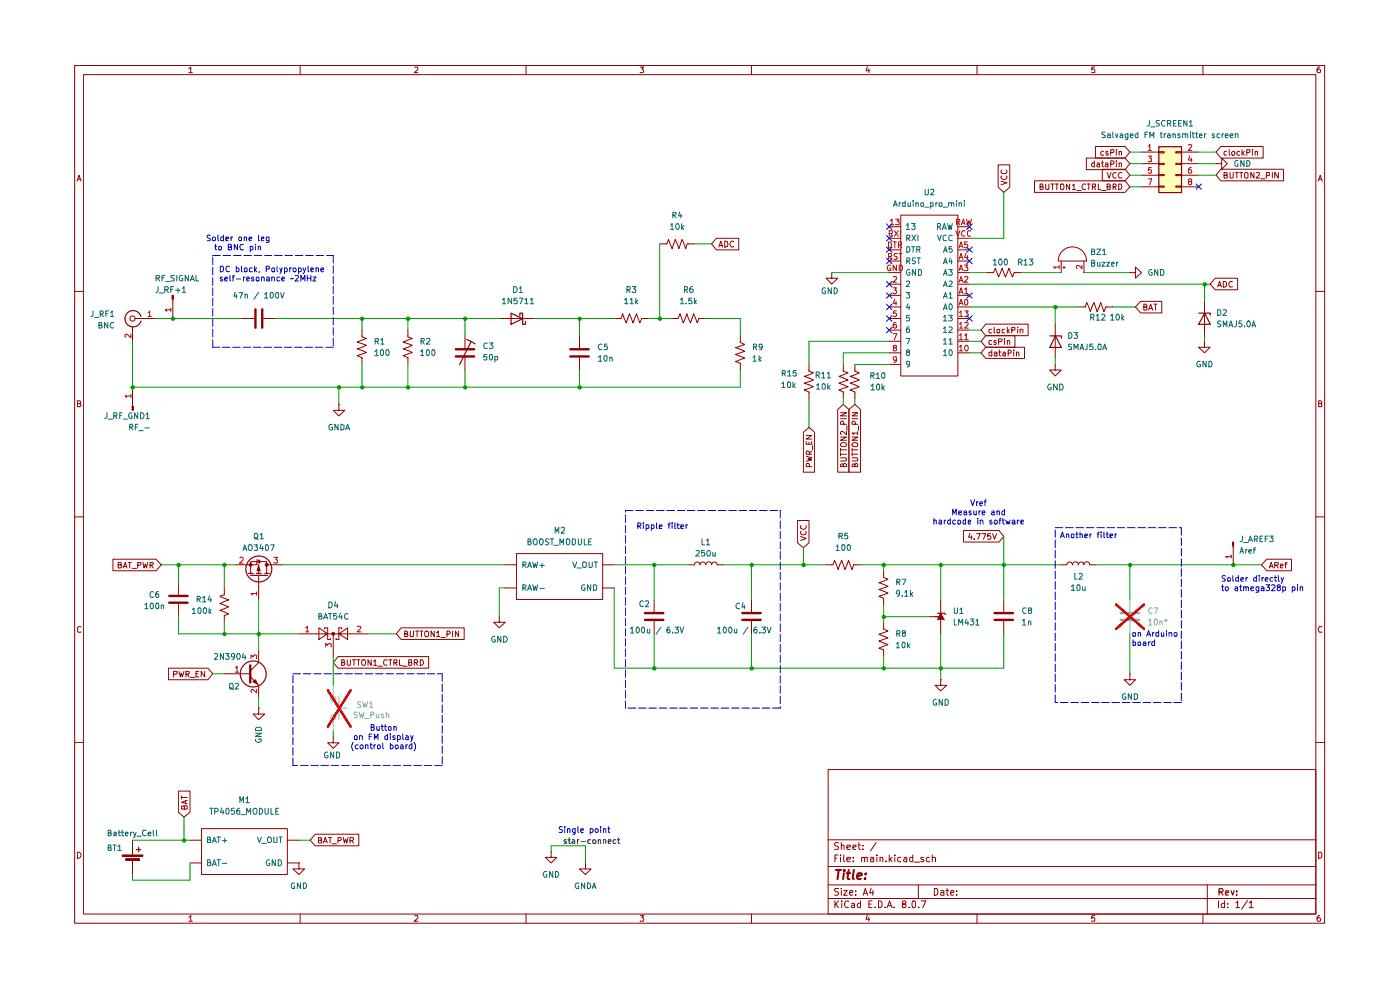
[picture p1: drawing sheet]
<svg xmlns="http://www.w3.org/2000/svg" width="297mm" height="210mm" viewBox="0 0 297 210" stroke-linecap="round" stroke-linejoin="round" font-family="sans-serif">
<g fill="none" stroke="#910000" stroke-width=".21">
<path d="M15.8 13.9h265.2v181.9h-265.2zM17.7 15.8h261.4v178.1h-261.4zM40 14.6l.5-.4v1.2M40 15.4h.8M63.7 13.9v1.9M88 14.3l.6-.1v.5l-.7 .7h.7M111.6 13.9v1.9M135.8 14.2h.8l-.5 .4 .5 .3-.1 .4h-.7M159.4 13.9v1.9M184 14.1l-.3 .9h.8M184.3 14.6v.8M207.3 13.9v1.9"/>
<path d="M232.2 14.2h-.6v.6l.1-.2h.4l.1 .2v.5h-.6M255.2 13.9v1.9M280 14.2a.55 .55 0 0 0-.6 .5l.2 .7h.4l.2-.2v-.3l-.3-.3h-.2l-.3 .3M16.3 38.4l.5-1.2 .4 1.2M16.5 38h.6M279.7 38.4l.4-1.2 .4 1.2M279.7 38h.6M15.8 61.8h1.9M279.1 61.8h1.9M16.4 85.6h.6v-.5l-.6-.1v1.3h.5l.3-.4-.3-.3M279.7 85.6h.5l.2-.3-.2-.3h-.5v1.3h.5l.2-.1v-.4l-.2-.2M15.8 109.6h1.9"/>
<path d="M279.1 109.6h1.9M17.2 133l-.6-.1-.2 .3v.7l.2 .2 .6-.1M280.4 133l-.5-.1-.2 .5 .2 .7 .5-.1M15.8 157.5h1.9M279.1 157.5h1.9M175.7 163.2h103.4v30.7h-103.4zM175.7 178.1h103.4M177.9 178.8l-.6-.1-.3 .4 .1 .2a.56 .56 0 0 1 .6 .3 .56 .56 0 0 1 0 .6h-.7M178.5 179.4l.1-.2 .5 .2v.8M178.5 178.7v1.5M179.7 179.7l.7-.1-.1-.3-.4-.1-.2 .2v.8h.6M180.9 179.7l.7-.1-.2-.4h-.3l-.2 .2v.6l.1 .2h.5"/>
<path d="M182 179.2h.5M182.2 178.7v1.3l.1 .2h.2M183.1 179.3v.1M185.8 178.7l-1.1 1.8M16.4 180.8a.65 .65 0 0 1 .8 .6 .65 .65 0 0 1-.8 .6zM40 194.6l.5-.4v1.2M40 195.4h.8M63.7 193.9v1.9M88 194.3l.6-.1v.5l-.7 .7h.7M111.6 193.9v1.9M135.8 194.2h.8l-.5 .5 .5 .2-.1 .4h-.7M159.4 193.9v1.9"/>
<path d="M175.7 190.6h103.4M175.7 187.7h103.4M175.7 183.8h103.4M177.1 191.1v1.4M177.1 182h.4M177.3 191.8l.6 .7M177.8 181.4h-.7v1.4M177.9 188.5l-.8 .1v.4l.6 .2 .2 .4-.4 .3-.5-.1M177.9 191.1l-.8 .8M178.3 181.4v.1M178.3 181.9v.9M178.5 188.5v.1"/>
<path d="M178.5 188.9v1M178.6 191.1v.2M178.6 191.6v.9M179 188.9h.7l-.7 1h.7M179 181.4v1.1l.2 .3M179.7 182.3l.7-.1-.1-.3h-.6v.1v.7h.6M180 191.3v-.1a.7 .7 0 0 0-.9 .5 .7 .7 0 0 0 .6 .8l.3-.1M180.3 189.4l.6-.2-.1-.3-.5 .1v.7l.1 .2 .4-.1M180.7 191.7l.4-.1 .2 .2v.7M181 182.6v.2M181 181.9v.1M181.3 191.9l-.7 .3 .2 .3 .5-.1"/>
<path d="M181.5 189.7v.2M181.5 189v.1M182.5 191.7a.45 .45 0 0 0-.6 .2l.1 .5h.5M182.5 191.1v1.4M182.8 182l.5-.1 .1 .9M182.8 181.9v.9M183.1 180.1v.1M183.1 189.9l.5-1.4 .5 1.4M183.2 189.5h.8M183.4 182l.1-.1h.5v.9M184 194.1l-.3 .9h.8M184.3 194.6v.8"/>
<path d="M184.3 191.8h.5M184.7 181.9h.6v.9M184.8 188.4l-.3 1h.8M185 191.1h-.7v1.4h.7M185.2 188.9v1M185.3 182.2l-.6 .1v.4h.6M185.7 192.4v.1M186 181.4v.1M186 181.9v.9M186.4 191.1h.3l.4 .3v.8l-.4 .3h-.3zM186.7 182l.5-.1 .1 .9M186.7 181.9v.9"/>
<path d="M187.8 192.4v.1M188 182.6v.2M188.2 192.5l.5-1.4 .5 1.4M188.4 192.1h.7M188.6 181.4v1.4M188.8 182.2l.4 .6M189.2 181.9l-.6 .5M189.7 192.4v.1M189.8 181.4v.1M189.8 181.9v.9M191.1 181.9h-.5l-.2 .2v.4l.3 .3 .4-.1M191.7 191.8l-.3-.2v-.3l.3-.2 .4 .1v.5l-.7 .2v.5a.48 .48 0 0 0 .7 0 .48 .48 0 0 0 0-.6h-.2"/>
<path d="M191.8 181.9h.5l.1 .9M192.4 182.2h-.5l-.2 .3 .2 .3 .5-.1M192.9 192.4v.1M193.5 191.3l.4-.2 .3 .2-.1 1.1h-.6zM193.6 181.9h-.5l-.1 .2v.4l.2 .3 .4-.1M193.6 181.4v1.4M194 182.9h1.1M194.8 187.7v2.9M194.9 192.4v.1M195.4 191.1h1l-.6 1.4M195.9 181.9h-.5l-.1 .1 .6 .4v.3h-.6M197.2 181.9h-.5l-.2 .2v.4l.3 .3 .4-.1"/>
<path d="M197.8 182l.6-.1 .1 .9M197.8 181.4v1.4M198.2 188.5h.5a.83 .83 0 0 1 .2 .9 .83 .83 0 0 1-.7 .5zM199.6 189h.6v.9M200.2 189.2l-.6 .2v.4h.6M200.7 188.9h.6M200.9 188.5v1.2l.4 .2M201.7 189.4l.7-.2-.1-.2-.5-.1-.1 .2 .1 .7h.5M202.9 189.7v.2M202.9 189v.1M207.3 193.9v1.9M232.2 194.2h-.6v.6l.1-.1h.4l.1 .1v.5h-.6"/>
<path d="M255.2 193.9v1.9M256.1 187.7v6.2M258.5 191.1v1.4M259.8 191.7l-.5-.1-.2 .3 .1 .5h.6M259.8 191.1v1.4M260.4 192.4v.1M260.4 191.7v.1M262.2 191.5l.4-.4v1.4M262.2 192.5h.8M264.7 191l-1.3 1.9M265 191.5l.3-.2 .1-.2v1.4M265 192.5h.9"/>
<path d="M279.7 180.8h.4l.3 .3v.6l-.3 .3h-.4zM280 194.2a.55 .55 0 0 0-.6 .5l.2 .7h.4l.2-.2v-.3l-.3-.2h-.2l-.3 .2"/>
</g>
<path d="M258.6 189.2h.7l.2-.3-.1-.3-.8-.1v1.4M259 189.2l.5 .7M260 189.4l.6-.1-.1-.4-.4 .1-.1 .7 .1 .2h.5M261.2 188.9l.3 1 .3-1M262.3 189.8v.1M262.3 189v.2" fill="none" stroke="#910000" stroke-width=".25"/>
<path d="M177.3 184.5h1.1M177.9 184.5l-.2 2M179 185.2l-.1 1.3M179.1 184.5v.3M179.6 185.2h.8M180 184.5l-.2 1.7 .4 .3M181.1 184.5l-.2 1.7 .2 .3M181.8 185.9l1-.3v-.3a.6 .6 0 0 0-.9 .2v.9h.7M183.5 186.3v.2M183.7 185.3l.1 .1-.2 .1 .1-.2-.1 .2" fill="none" stroke="#910000" stroke-width=".42"/>
<path d="M245.8 31.1h4.8v9.7h-4.8z" fill="#ffb"/>
<path d="M236.8 128.2l5.9 5.2M242.7 128.2l-5.9 5.2M69.6 146.4l4.8 7.7M74.4 146.4l-4.8 7.7" fill="none" stroke="#f10000" stroke-width=".42"/>
<g fill="none" stroke="#910000" stroke-width=".21">
<path d="M28 86.2h.3v.8h-.3zM28.1 85.8v.4M71.9 85.8v1.2h1.3l-1.3 1.2-1.2-1.2h1.2M71.9 85.8h.1M24 118.6h9.1l1.1 1.2-1.1 1.3h-9.1zM25.1 119.8h.6v-.5h-.6v1.2h.5l.2-.4-.3-.3M27.2 119.3h.7M27.5 119.3v1.2M29.2 119.9l.7-.1v-.4l-.7-.1v1.2M30.3 119.3l.3 1.2 .2-.9 .3 .9 .2-1.2M31.8 119.9l.6-.1v-.5h-.6v1.2M32.1 119.9l.4 .6"/>
<path d="M26.2 120.5l.4-1.2 .3 1.2M26.2 120.1h.6M28 120.6h1"/>
</g>
<path d="M28 86.2h.3v.8h-.3z" fill="#910000"/>
<path d="M36.5 62.7h.2v.8h-.2zM36.7 63.5v.4M51.2 67.6h2.7M55.9 67.6h2.6M76.8 70v1.5l.9 .3-1.9 .8 1.9 .6-1.9 .8 1.9 .8-1.9 .6 1 .5v1.4M28.1 82.1v3.7M37.8 123.5v2.7M37.8 128.1v2.7M47.6 124.7v1.5l-.9 .3 1.8 .8-1.8 .7 1.8 .7-1.8 .8 1.8 .7-.9 .4v1.4" fill="none" stroke="#910000" stroke-width=".21"/>
<path d="M27.8 84h-1.3l.3 .3M27.8 83.7v.6" fill="none" stroke="#b90000" stroke-width=".21"/>
<path d="M54.2 65.6v3.9M55.6 65.6v3.9M35.9 126.4h3.9M35.9 127.8h3.9" fill="none" stroke="#910000" stroke-width=".51"/>
<path d="M36.5 62.7h.2v.8h-.2z" fill="#910000"/>
<g fill="none" stroke="#910000" stroke-width=".21">
<path d="M28.1 69.3v3.1M28.6 67.6h4.4M36.7 63.9v3.7M52.4 119.8h2.5v1.8M56.6 119.8h.7M53.2 121.6v-2.5h3.4v2.5M54.9 120.1l.3 1h-.7zM54.9 122v2.7"/>
<circle cx="28.1" cy="67.6" r=".55"/>
</g>
<path d="M27.8 70.9v.7l-1-.7-.3 .2 .2 .4M31.4 66.3l.4-.3v1.1M31.4 67.1h.7M36.2 65.7h-1.1l.3 .3M36.2 65.4v.6" fill="none" stroke="#b90000" stroke-width=".21"/>
<path d="M29.9 67.1a1.73 1.73 0 0 0-2.7-.9 1.73 1.73 0 0 0 0 2.8 1.73 1.73 0 0 0 2.7-.9M52.7 121.6h1M53.1 122h3.7M54.4 121.6h1M56.2 121.6h.9" fill="none" stroke="#910000" stroke-width=".25"/>
<path d="M54.9 120.1l.3 1h-.7z" fill="#910000"/>
<path d="M53 119.6h.4v.4h-.4zM54.5 119.1l.6-.3v.7zM54.6 118.6l-.1 .9-.1 .1" fill="none" stroke="#910000" stroke-width=".21"/>
<circle cx="54.9" cy="120.7" r="2.75" fill="none" stroke="#910000" stroke-width=".25"/>
<path d="M53 119.6h.4v.4h-.4z" fill="#910000"/>
<path d="M56.4 119.6h.4v.4h-.4z" fill="none" stroke="#910000" stroke-width=".21"/>
<path d="M56.4 119.6h.4v.4h-.4z" fill="#910000"/>
<g fill="none" stroke="#910000" stroke-width=".21">
<path d="M211.8 35h2.4v4.7l-1.3 1.1-1.1-1.1zM212.3 38.4l1.3 .4-1.3 .4M212.5 37.3l-.2 .2a.6 .6 0 0 0 .7 .6 .6 .6 0 0 0 .5-.8h-.1M212.5 36.1l-.2 .3 .4 .4h.6l.2-.1 .1-.4-.2-.2M219.5 38.4h19.2l1 1.2-1 1.2h-19.2zM220.6 39.6h.5l.1-.1v-.5h-.6v1.2l.6-.1 .1-.3-.2-.2M221.8 39v1l.3 .2 .4-.1v-1.1M222.9 39h.7M223.3 39v1.2M223.9 39h.6M224.2 39v1.2M225 39.2l.1-.2h.5v.2a.65 .65 0 0 1-.4 1l-.2-.2z"/>
<path d="M226.9 39v1.2l-.7-1.2v1.2M227.5 39.4l.3-.4v1.2M230.3 39.1l-.5-.1a.61 .61 0 0 0-.3 .8 .61 .61 0 0 0 .8 .3M230.5 33.5h8.2l1 1.2-1 1.3h-8.2zM230.6 39h.7M231 39v1.2M231.7 39.6h.6l.1-.5-.7-.1v1.2M232.1 39.6l.3 .6M232.2 34.6l-.4-.1-.2 .3v.3l.2 .3 .4-.1M232.2 34.1v1.3M232.4 31.1h6.3l1 1.2-1 1.2h-6.3zM232.8 34.6l.3-.1 .2 .2v.7"/>
<path d="M233 39v1.2h.5M233.3 34.9h-.5l-.1 .2 .1 .3 .5-.1M233.7 34.5h.4M233.9 35.9h4.8l1 1.3-1 1.2h-4.8zM233.9 34.1v1.1l.2 .2M234.1 32.2l-.3-.1-.3 .2 .1 .6h.5M234.5 34.6h.5v.8M234.9 36.6l.4 1.2 .4-1.2M234.9 39.6h.4l.2-.2-.1-.4h-.5v1.2l.6-.1v-.4l-.2-.1M235 32.2h-.4v.3h.4l.1 .3-.1 .1h-.4M235 34.9h-.4l-.2 .2 .2 .3 .4-.1M235.6 32.3h.7v-.5h-.7v1.1"/>
<path d="M235.6 34.8l.7-.1v-.4l-.2-.2h-.5v1.3M236.1 39.6h.5l.2-.1-.1-.4-.6-.1v1.2M236.4 39.6l.4 .6M236.8 31.8h.1M236.8 36.7l-.2-.1a.67 .67 0 0 0-.5 .5 .67 .67 0 0 0 .2 .7l.5-.1M236.8 34.1v.2M236.8 32.1v.8M236.8 34.5v.9M237.3 39h.4a.66 .66 0 0 1 .3 .8 .66 .66 0 0 1-.7 .4zM237.4 32.3l.2-.2 .3 .1v.7M237.4 34.7l.2-.2 .3 .1v.8M237.4 32.1v.8"/>
<path d="M237.4 34.5v.9M238 36.7a.61 .61 0 0 0-.8 .3 .61 .61 0 0 0 .3 .8l.5-.1M242.1 32.3h3.7M242.1 34.7h3.7M242.1 37.2h3.7M242.1 39.6h3.7M245.8 39.5h1.2v.2h-1.2zM245.8 37h1.2v.3h-1.2zM245.8 34.6h1.2v.3h-1.2zM245.8 32.2h1.2v.2h-1.2zM249.4 39.5h1.2v.2h-1.2zM249.4 37h1.2v.3h-1.2z"/>
<path d="M249.4 34.6h1.2v.3h-1.2zM249.4 32.2h1.2v.2h-1.2zM250.6 32.3h3.7M250.6 34.7h3.7M250.6 37.2h3.7M250.6 39.6h3.7M258 34.7h1.2v-1.2l1.2 1.2-1.2 1.2v-1.2M258 34.7h.1M259 31.1h9v2.4h-9l-1-1.2zM259 35.9h13.3v2.5h-13.3l-1-1.2zM259.7 37.2l.6-.1v-.4l-.6-.1v1.2h.6l.1-.5-.3-.1M260.2 32.2l-.4-.1-.1 .2v.6h.5"/>
<path d="M260.8 31.8v1.1h.1M260.9 36.6l.1 1.2h.5l.1-.2v-1M261.3 32.3l.2-.2 .4 .1v.7h-.5zM262 36.6h.7M262.4 36.6v1.2M263 32.2l-.4-.1-.2 .2 .1 .6h.5M263 36.6h.7M263.3 36.6v1.2M263.5 31.8v1.1M263.7 32.5l.3 .4M264 32.1l-.5 .5M264.2 36.6l.6 .1v.9l-.2 .2h-.4a.86 .86 0 0 1 0-1.2z"/>
<path d="M264.5 32.3h.7v-.5h-.7v1.1M265.7 31.8h.1M265.7 32.1v.8M266 36.6v1.2l-.7-1.2v1.2M266.3 32.3l.1-.2 .4 .1v.7M266.3 32.1v.8M266.5 36.7l.5-.1 .2 .3-.8 .9h.8M267.5 37.9h.9M268.6 37.3h.6l.1-.2v-.4l-.7-.1v1.2M269.9 36.6v1.2M271.2 36.6v1.2l-.8-1.2v1.2M209.3 57.8h1.4l.5-.9 .6 1.9 .8-1.9 .7 1.9 .7-1.9 .8 1.9 .3-1h1.5"/>
<path d="M224.5 55.4a3 3 0 0 1 3-3 3 3 0 0 1 3 3M224.5 55.4h6M225.1 55.4v2.4M225.5 56.7h.5M225.7 56.5v.5M227.5 40.2h.7M228.4 40.4h1M230 55.4v2.4M233.7 40.4h.9M239.7 57.8h1.2v-1.2l1.2 1.2-1.2 1.2v-1.2M239.7 57.8h.1M257.8 59h4.8v2.5h-4.8l-1.1-1.2z"/>
<path d="M259.5 59.7h.3l.4 .2v.7l-.2 .3h-.5zM261.5 59.8l-.3-.1a.67 .67 0 0 0-.5 .5 .67 .67 0 0 0 .2 .7l.6-.1M86.5 70v1.5l1 .3-2 .8 2 .6-2 .8 2 .8-2 .6 1 .5v1.4M98.6 71.2v2.9M98.6 75.6v2.9M105.9 67.6h7.4M122.9 71.2v2.7M122.9 75.9v2.6M130.3 67.6h1.4l.4-1.1 .7 2 .7-2 .8 2 .7-2 .7 2 .4-.9h1.5M209.1 73.7h8.2v2.3h-8.2l-1-1.2zM209.1 68.8h9v2.4h-9l-1-1.2zM209.1 71.2h6.2v2.5h-6.2l-1-1.3z"/>
<path d="M210.4 74.8h-.6v.6l.2 .1 .4-.1M210.4 69.9h-.6v.6l.6 .1M210.4 72.3l-.4-.1-.2 .2v.6h.6M210.4 74.3v1.2M210.9 74.8l.4-.1 .2 .1v.7M210.9 69.4v1.2h.2M211.3 72.3l-.3-.1-.2 .2 .2 .2 .3 .1v.3h-.5M211.5 74.9l-.6 .2v.3h.6M211.6 69.9h.4v.7l-.5-.1zM211.8 72.5l.7-.1 .1-.3-.2-.2h-.6v1.2M211.8 74.7h.5M212 74.3v1.1l.3 .1"/>
<path d="M212.8 74.8l.3-.1 .2 .1v.7M213.1 69.9h-.5v.6l.5 .1M213.1 71.9v.1M213.1 72.2v.9M213.3 74.9a.46 .46 0 0 0-.6 .5l.2 .1 .4-.1M213.7 72.4l.2-.2 .3 .2v.7M213.7 69.4v1.2M213.7 72.2v.9M213.8 70.2l.3 .4M213.9 74.9h.4l.2-.4-.2-.2h-.4v1.2M214.1 69.9l-.4 .4M214.6 70h.6l.1-.5-.7-.1v1.2"/>
<path d="M215.1 74.3v.1M215.1 74.7v.8M215.6 74.8l.4-.1 .2 .1v.7M215.6 74.7v.8M215.9 69.4v.1M215.9 69.9v.7M216.4 69.9h.5l.1 .7M216.4 69.9v.7M223.9 77.3v1.2h1.2l-1.2 1.3-1.2-1.3h1.2M223.9 77.3h.1M223.9 68.8v7.2M228.8 65.1h1.4l.3-.9 .8 1.9 .8-1.9 .7 1.9 .7-1.9 .7 1.9 .4-1h1.5"/>
<path d="M242 63.9h4.5v2.5h-4.5l-1.1-1.3zM242.7 65.1h.5l.1-.3-.2-.3h-.4v1.3h.5l.1-.2v-.3l-.2-.2M243.7 65.8l.4-1.3 .4 1.3M243.8 65.4h.6M244.8 64.5h.7M245.1 64.5v1.3M255.5 72.4v1.3h1.2l-1.2 1.1-1.2-1.1h1.2M255.5 72.4h.1M255.5 63.9v7.3M258.3 60.9l.4-1.2 .4 1.2M258.4 60.5h.6M50 119.8h2.4"/>
<path d="M57.3 119.8h2.5M107.2 119.8h2.4M109.6 117.4h18.2v9.8h-18.2zM127.8 119.8h2.5M149.7 119.8a.59 .59 0 0 0-.6-.6 .59 .59 0 0 0-.6 .6 .59 .59 0 0 0-.6-.6 .59 .59 0 0 0-.6 .6h-1.2M149.7 119.8a.64 .64 0 0 1 .7-.6 .64 .64 0 0 1 .6 .6M151 119.8a.59 .59 0 0 1 .6-.6 .59 .59 0 0 1 .5 .6h1.2M169.2 110.4h2.4v4.7l-1.2 1.1-1.2-1.1zM169.8 113.8l1.2 .4-1.2 .4M169.9 112.7l-.1 .5a.61 .61 0 0 0 .8 .3 .61 .61 0 0 0 .3-.8M169.9 111.5l-.1 .5a.61 .61 0 0 0 .8 .2 .61 .61 0 0 0 .3-.7M175.3 119.8h1.4l.3-.9 .8 1.9 .8-1.9 .6 1.9 .8-1.9 .8 1.9 .3-1h1.4"/>
<path d="M54.9 124.7v2.5M107.2 124.7h2.4M127.8 124.7h2.5M138.8 127.2v2.6M138.8 131.7v2.8M159.4 127.2v2.6M159.4 131.7v2.8M187.5 132v1.4l.9 .5-2 .6 2 .8-2 .7 2 .7-2 .8 1.1 .3v1.5M187.5 121.1v1.4l.9 .4-2 .7 2 .8-2 .7 2 .7-2 .7 1.1 .4v1.5M35.7 141.7h8.4l1 1.2-1 1.3h-8.4zM36.8 143l.7-.1 .1-.3-.2-.2h-.6v1.2M37.9 142.4l.4 1.2 .1-.9 .3 .9 .3-1.2"/>
<path d="M39.5 143l.6-.1v-.4l-.6-.1v1.2M39.7 143l.4 .6M40.4 143.7h.9M41.6 142.9h.4M42.2 142.4h-.6v1.2h.6M43.4 142.4v1.2l-.7-1.2v1.2M53.1 143.5l1.8 1.9M53.7 144.6l.5-.4 .4 .9zM54.9 150.2v1.3h-1.2l1.2 1.2 1.2-1.2h-1.2M54.9 150.2h.1M54.9 140.5l-1.8 1.8M70.7 156.3v1.3h-1.2l1.2 1.2 1.2-1.2h-1.2"/>
<path d="M70.7 156.3h.1M28.1 178.2v3.2M37.8 167.8h2.5v4.5l-1.3 1-1.2-1zM38.5 168.8v.7M38.5 169.2h1.2M39.1 171.2l.2-.3h.3l.1 .7h-1.2v-.6h.5l.1 .6M39.4 169.8v.6M39.7 169.8l-1.2 .4 1.2 .3M40.3 178.2h2.5M42.8 175.8h18.2v9.7h-18.2zM61 178.2h2.4M66.9 177h9.2v2.4h-9.2l-1.1-1.2z"/>
<path d="M67.6 178.2h.4l.2-.2v-.3l-.6-.1v1.2h.6v-.5l-.2-.1M68.6 178.8l.4-1.2 .4 1.2M68.8 178.5h.5M69.7 177.6h.7M70 177.6v1.2M70.4 179h1M71.7 178.3l.6-.1v-.5l-.6-.1v1.2M72.8 177.6l.3 1.2 .2-.8 .3 .8 .2-1.2M74.3 178.3h.5l.2-.2-.1-.4-.6-.1v1.2M74.6 178.3l.4 .5M25.9 181.4h4.4v.2h-4.4zM26.7 182.1h2.9v.4h-2.9z"/>
<path d="M28.1 182.4v3.1M40.3 183.1h2.5M61 183.1h2.4M63.4 183.1v1.2h1.2l-1.2 1.2-1.3-1.2h1.3M63.4 183.1h.1"/>
</g>
<g fill="none" stroke="#b90000" stroke-width=".21">
<path d="M243.6 31h.2l.1-.3v1.2M243.6 33.1h.7l-.4 .5 .4 .1v.5h-.7M243.6 37.9h.7l-.5 1.3M243.6 31.9h.7M244.3 35.6h-.6l-.1 .6 .2-.2h.3l.2 .2v.5h-.7M252.1 30.8l.5-.1 .2 .3-.7 .9h.7M252.4 33l-.3 1h.8M252.4 38.5l-.3-.1 .1-.4a.34 .34 0 0 1 .5 0 .34 .34 0 0 1 0 .4l-.6 .2v.4l.3 .2 .4-.3-.1-.4h-.1M252.7 35.6h-.3l-.3 .2 .1 .9a.36 .36 0 0 0 .6-.2v-.3l-.2-.2-.5 .2M252.7 33.5v.8M224.7 56.6h-1.2l.4 .4M224.7 56.3v.7"/>
<path d="M229.5 56.3v.7l-.6-.7h-.4l-.2 .2v.3l.2 .2M50.9 118.4l.2-.2 .4 .1 .1 .5-.8 .7h.8M58.1 118.2h.7l-.3 .5 .3 .1v.5l-.1 .2-.6-.2M54.4 125.9h-1.1l.3 .3M54.4 125.6v.6"/>
</g>
<path d="M96.7 75.6h3.9M96.7 74.1h3.9M121 75.6h3.9M121 74.1h3.9M136.8 131.5h3.9M136.8 130h3.9M157.5 131.5h3.9M157.5 130h3.9M53.1 141.1v3.7" fill="none" stroke="#910000" stroke-width=".51"/>
<g fill="none" stroke="#910000" stroke-width=".25">
<path d="M245.8 31.1h4.9v9.8h-4.9zM99 72l1 .4M100 72.4l-2.5 4.9M100 72.4l.8 .5M108.4 66.4l2.5 1.2-2.5 1.2zM110.3 67v-.6h.6v2.4h.6v-.6M222.7 71.2h2.5v.6M223.9 71.2l1.3 2.5h-2.5zM254.3 66.4h2.5v.4M255.6 66.4l1.2 2.4h-2.5zM29.4 179.7v1M25.9 181.5h4.4"/>
<path d="M28.9 180.2h.9"/>
</g>
<g fill="none" stroke="#006665" stroke-width=".21">
<path d="M110.9 119.8l.6-.1 .1-.3-.2-.2h-.5v1.2M111.2 119.8l.4 .6M113 119.2l.3 1.2 .2-.8 .3 .8 .2-1.2M114.6 120h.9M115 119.5v.9M121.5 119.2l.4 1.2 .4-1.2M123.6 119.4l.2-.2h.4l.2 .2v.8l-.3 .2-.5-.2zM125 119.2v1.1l.1 .1h.3l.2-.3v-.9M126.1 119.2h.6M126.4 119.2v1.2M110.9 124.7h.4l.3-.2-.1-.4-.6-.1v1.2M111.2 124.7l.4 .5"/>
<path d="M111.9 125.2l.5-1.2 .4 1.2M111.9 120.4l.5-1.2 .4 1.2M112 124.9h.6M112 120.1h.6M113 124l.3 1.2 .2-.8 .3 .8 .2-1.2M114.6 124.8h.9M122.4 120.5h1M124 124.1v-.1a.66 .66 0 0 0-.6 .5 .66 .66 0 0 0 .2 .7l.5-.1v-.4h-.2M125.3 124v1.2l-.7-1.2v1.2M125.9 124h.3l.4 .3v.7l-.2 .2h-.5zM44 178.1h.5l.1-.1v-.4l-.6-.1v1.2h.6l.1-.3-.1-.3h-.1M45 178.7l.5-1.2 .4 1.2"/>
<path d="M45.1 178.4h.6M46.1 177.5h.7M46.4 177.5v1.2M47.2 178.3h.9M47.7 177.8v.9M54.6 177.5l.4 1.2 .5-1.2M55.5 178.9h1M57 177.5l.5 .2a.74 .74 0 0 1-.2 1h-.4a.86 .86 0 0 1 .1-1.2zM58.1 177.5l.1 1.2h.4l.2-.1v-1.1M59.2 177.5h.7M59.5 177.5v1.2M44 183l.6-.1v-.4l-.1-.1h-.5v1.2h.6l.1-.4-.2-.2"/>
<path d="M45 183.6l.5-1.2 .4 1.2M45.1 183.3h.6M46.1 182.4h.7M46.4 182.4v1.2M47.2 183.1h.9M57.2 182.5l-.1-.1a.6 .6 0 0 0-.6 .6 .6 .6 0 0 0 .7 .6v-.5h-.2M58.4 182.4v1.2l-.7-1.2v1.2M59 182.4h.4l.3 .3v.6l-.3 .3h-.4z"/>
</g>
<g fill="none" stroke="#a0a0a0" stroke-width=".21">
<path d="M70.7 145.4v2.4M70.7 152.7v2.4M71.9 150.2h1.7M71.9 147.8v4.9"/>
<circle cx="70.7" cy="148.3" r=".55"/>
<circle cx="70.7" cy="152.1" r=".55"/>
</g>
<path d="M69.6 146.4l4.8 7.7M74.4 146.4l-4.8 7.7" fill="none" stroke="#f10000" stroke-width=".42"/>
<path d="M26.7 182.3h2.9" fill="none" stroke="#910000" stroke-width=".42"/>
<path d="M53.7 144.6l.5-.4 .4 .9z" fill="#910000"/>
<circle cx="53.7" cy="143" r="2.75" fill="none" stroke="#910000" stroke-width=".25"/>
<g fill="none" stroke="#910000" stroke-width=".21">
<path d="M54.9 138.1v2.4M67.1 134.5h7.2M67.7 133.2l1.8 1.3-1.8 1.1zM68.8 133.4v-.2h.7v2.4h.6v-.2M70.5 134.2h.4v.5h-.4zM71.7 139.3h19.2v2.4h-19.2l-1-1.2zM71.9 134.5l1.8-1.3v2.4zM72.5 133.4v-.2h-.6v2.4h-.6v-.2M73.7 140v.9a.35 .35 0 0 0 .3 .3 .35 .35 0 0 0 .3-.3v-.9M74.8 140h.6M75.1 140v1.1M75.7 140h.7"/>
<path d="M76 140v1.1M76.9 140h.5l.2 .4-.1 .6-.3 .1h-.3l-.2-.4zM78.7 140v1.1l-.6-1.1v1.1M82.5 140h.6M82.8 140v1.1M84.8 140v1.1h.5M85.1 133.2h13.4v2.4h-13.4l-1-1.1zM85.9 134.5l.5-.1v-.5h-.5v1.1h.5l.1-.3-.3-.2M87 133.9l.1 1.1h.5l.1-1.1M88.1 133.9h.7M88.5 133.9v1.1M89.1 133.9h.6"/>
<path d="M89.2 140h.4a.66 .66 0 0 1 .2 .7 .66 .66 0 0 1-.6 .4zM89.4 133.9v1.1M90.3 133.9h.5a.87 .87 0 0 1 0 1.1h-.5a.87 .87 0 0 1 0-1.1zM92.1 133.9v1.1l-.7-1.1v1.1M92.6 134.2l.4-.3v1.1M92.6 135h.7M93.6 135.2h.9M94.8 134.5h.5l.2-.2-.1-.4h-.6v1.1M96 133.9v1.1M97.3 133.9v1.1l-.7-1.1v1.1M105.9 130.8v1.2h1.3l-1.3 1.2-1.2-1.2h1.2M105.9 130.8h.1"/>
<path d="M47.6 142.9h5.5M54.9 145.4v2.4M72.5 140.5h.5v-.5h-.5v1.1h.6l.1-.4-.4-.2M79.2 140.3l.4-.3v1.1M79.2 141.1h.7M80.2 141.3h.9M82.1 140h-.5a.61 .61 0 0 0-.2 .7 .61 .61 0 0 0 .7 .4M83.6 140.5h.6v-.5h-.6v1.1M83.8 140.5l.4 .6M85.4 141.3h1M86.7 140.5h.4l.2-.1-.1-.4h-.5v1.1h.6l.1-.4-.3-.2M87.9 140.5h.6l.1-.5h-.7v1.1"/>
<path d="M88.2 140.5l.4 .6M116.9 180.7v1.2h1.2l-1.2 1.2-1.2-1.2h1.2M116.9 180.7h.1M124.2 183.1v1.2h1.2l-1.2 1.2-1.3-1.2h1.3M124.2 183.1h.1"/>
</g>
<path d="M53.3 139.7v-.8l.5 .5v-.4h.6v.7M50 141.6h.1l.2-.3v1.3M50 142.6h.6M54.4 146.2v.8l-.8-.8-.3 .3v.4" fill="none" stroke="#b90000" stroke-width=".21"/>
<g fill="none" stroke="#0f0f0f" stroke-width=".21">
<path d="M120.1 178.1h-.4l-.1 .2 .2 .3h.3v.3h-.5M120.5 178.1h.5M120.7 177.7v1.2h.3M121.4 178.1h.4l.1 .2v.6h-.5l-.1-.3 .6-.2M122.5 178.1v.8M122.9 178.1h-.3l-.1 .3M123.3 178.5h.9M125.3 178.1l-.6 .1v.6l.6 .1M125.8 178.1l.5 .1 .1 .5-.2 .2h-.4zM126.9 178.2l.4-.1 .1 .8M126.9 178.1v.8M128 178.2l.4-.1 .1 .8"/>
<path d="M128 178.1v.8M129 178.6l.6-.2-.1-.3h-.4l-.1 .2 .1 .6h.4M130.6 178.1h-.4l-.2 .3v.3l.2 .2h.4M131 178.1h.5M131.2 177.7v1v.2h.3"/>
</g>
<path d="M70.5 134.2h.4v.5h-.4z" fill="#910000"/>
<path d="M229.9 119.8a.64 .64 0 0 1 .6-.6 .64 .64 0 0 1 .7 .6M230 119.8a.59 .59 0 0 0-.6-.6 .59 .59 0 0 0-.6 .6 .61 .61 0 0 0-.6-.6 .61 .61 0 0 0-.7 .6 .61 .61 0 0 0-.6-.6 .61 .61 0 0 0-.6 .6h-1.2M231.2 119.8h1.2M63.4 134.5h3.7M70.7 134.5v4.8M74.3 134.5h3.7M198.9 131.5l.7-1.5 .7 1.5M199.6 129.5v2.5M239.7 142.9v1.3h1.2l-1.2 1.2-1.2-1.2h1.2M239.7 142.9h.1" fill="none" stroke="#910000" stroke-width=".21"/>
<path d="M64.9 133.2l.3-.4v1.2M64.9 134h.6M69.1 137.2v-.7l.4 .4 .3-.4 .4 .1v.6M75.8 132.9l.6-.1 .1 .2v.4l-.7 .6h.7" fill="none" stroke="#b90000" stroke-width=".21"/>
<path d="M237.7 131.5h3.9M237.7 130h3.9" fill="none" stroke="#a0a0a0" stroke-width=".51"/>
<path d="M239.7 127.2v2.6M239.7 131.7v2.8" fill="none" stroke="#a0a0a0" stroke-width=".21"/>
<path d="M236.8 128.2l5.9 5.2M242.7 128.2l-5.9 5.2" fill="none" stroke="#f10000" stroke-width=".42"/>
<path d="M199.6 130.1l.7 1.4h-1.4z" fill="#910000"/>
<path d="M198.9 130.1h1.5l.2 .2" fill="none" stroke="#910000" stroke-width=".25"/>
<g fill="none" stroke="#910000" stroke-width=".21">
<path d="M204.4 112.5h7.5l1 1.3-1 1.2h-7.5zM205.7 113.1l-.2 .9h.7M206.1 113.6v.8M206.7 114.3v.1M207.2 113.2h.7l-.5 1.2M208.3 113.2h.8l-.5 1.2M210.1 113.2h-.5v.6l.4-.2 .2 .3-.1 .5-.5-.1M210.6 113.2l.4 1.2 .4-1.2M261.5 115h.2v.8h-.2zM261.6 115.8v.4M268.7 118.6h5.3v2.5h-5.3l-1.1-1.3zM270.4 119.9l.7-.1 .1-.3-.2-.2h-.6v1.2"/>
<path d="M270.8 119.9l.4 .6M272.5 119.6h.6M273.1 119.3h-.3l-.1 .2v1M197.1 130.8h2.5M199.6 127.2v2.3M199.6 132v2.5M212.9 127.2v2.6M212.9 131.7v2.8M269.2 120.5l.5-1.2 .4 1.2M269.3 120.1h.6M271.6 120.1l.6-.1-.2-.4-.4 .2v.5l.2 .2 .3-.1M199.6 144.2v1.2h1.2l-1.2 1.2-1.2-1.2h1.2"/>
<path d="M199.6 144.2h.1"/>
</g>
<path d="M211 131.5h3.9M211 130h3.9" fill="none" stroke="#910000" stroke-width=".51"/>
<path d="M261.5 115h.2v.8h-.2z" fill="#910000"/>
<g fill="none" stroke="#910000" stroke-width=".21">
<path d="M140 51.7h1.5l.3-.9 .8 1.9 .7-1.9 .7 1.9 .7-1.9 .8 1.9 .3-1h1.5M152 50.5h4.7v2.5h-4.7l-1-1.3zM152.5 52.4l.4-1.3 .4 1.3M152.7 52.1h.5M153.8 51.1a.64 .64 0 0 1 .6 .7 .64 .64 0 0 1-.6 .6zM155.6 51.3l-.2-.2a.6 .6 0 0 0-.5 .7 .6 .6 0 0 0 .7 .5v-.1M176.4 57.8v1.2h1.3l-1.3 1.3-1.1-1.3h1.1M176.4 57.8h.1M188.6 48.1h2.5M188.6 57.8h2.5M188.6 55.4h2.5M188.6 53h2.5"/>
<path d="M188.6 50.5h2.5M191.1 45.6h12.1v34.2h-12.1zM203.2 48.1h2.5M203.2 57.8h2.5M203.2 55.4h2.5M203.2 53h2.5M203.2 50.5h2.5M142.4 67.6h1.5l.4-1.1 .7 2 .7-2 .8 2 .7-2 .7 2 .4-.9h1.4M157.1 71.2v1.4l.9 .5-2 .6 2 .8-2 .7 2 .7-2 .8 1.1 .3v1.5M171.6 77.3v1.4l1 .4-2 .7 2 .8-2 .7 2 .7-2 .7 1 .4v1.5M178.9 77.3v1.4l1 .4-1.9 .7 1.9 .8-1.9 .7 1.9 .7-1.9 .7 .9 .4v1.5M181.4 77.3v1.4l.9 .4-2 .7 2 .8-2 .7 2 .7-2 .7 1.1 .4v1.5"/>
<path d="M188.6 74.8h2.5M188.6 72.4h2.5M188.6 70h2.5M188.6 67.6h2.5M188.6 60.3h2.5M188.6 62.7h2.5M188.6 65.1h2.5M188.6 77.3h2.5M203.2 74.8h2.5M203.2 72.4h2.5M203.2 70h2.5M203.2 67.6h2.5"/>
<path d="M203.2 60.3h2.5M203.2 62.7h2.5M203.2 65.1h2.5M170.4 91.7l1.2-1 1.2 1v8.5h-2.4zM171 96.8l1.2 .3-.8 .3 .8 .1-1.2 .4M171 93.6v.6h1.2v-.6M171 92.4h1.2l-1.2 .7h1.2M171.6 93.8v.4M171.7 99v-.5l-.2-.2h-.4l-.1 .7h1.2M171.7 96.4l-.1-.6-.5-.1-.1 .7h1.2M172.2 95.7l-.5 .4M172.4 94.5v.9"/>
<path d="M177.7 86.9l1.2-1.1 1.2 1.1v13.3h-2.4zM178.3 97.1h1l.3 .3-.3 .4h-1M178.3 92.7h1.3l-1.3 .7h1.3M178.3 87.5h1.3l-1.3 .7h1.3M178.3 95.1v.7M178.3 96v.7M178.3 96.4h1.3M178.3 95.4h1.3M178.3 88.8h1.3M178.4 94.1l.8-.2 .3 .2 .1 .3-.2 .3h-.7l-.3-.1zM178.9 98.6l.3-.3 .4 .3v.4h-1.3l.1-.5h.4l.1 .5M179 90v-.4l-.4-.3-.3 .3v.4h1.3"/>
<path d="M179.6 91.5v.7l-.8-.7h-.3l-.2 .2v.3l.2 .2M179.7 90.3v1M180.1 86.9l1.3-1.1 1.1 1.1v13.3h-2.4zM180.8 97.1l1.2 .1v.5l-.2 .1h-1M180.8 92.7h1.2l-1.2 .7h1.2M180.8 87.5h1.2l-1.2 .7h1.2M180.8 96.4h1.2M180.8 95.4h1.2M180.8 88.8h1.2M180.8 95.1v.7M180.8 96v.7M180.8 94.1a.87 .87 0 0 1 1.2 0v.5a.77 .77 0 0 1-1.2-.2z"/>
<path d="M181.4 98.6l.2-.3 .4 .2v.5h-1.2v-.5h.5l.1 .5M181.4 90v-.4l-.2-.3-.4 .1v.6h1.2M182 91.9h-1.2l.3 .3M182 91.5v.7M182.1 90.3v1M261.6 116.2v3.6"/>
</g>
<g fill="none" stroke="#b90000" stroke-width=".21">
<path d="M188.5 51.3a.64 .64 0 0 1 .6 .6 .64 .64 0 0 1-.6 .7zM188.5 54.4h.5l.1-.1v-.4l-.1-.1h-.5v1.2M188.6 49.5h.6l.1-.5-.7-.1v1.2M188.8 54.4l.3 .6M188.9 46.8l.3-.3v1.2M188.9 56.3a.59 .59 0 0 0-.7 .4 .59 .59 0 0 0 .3 .7l.5-.1v-.4h-.3M188.9 47.7h.8M189 49.5l.3 .6M189.5 58.8h.7v.4l-.7 .7h.7M189.5 51.3h.7M189.7 48.9l.9 1.2M189.8 51.3v1.3"/>
<path d="M190 46.5h.8l-.5 .4 .5 .2v.5h-.8M190.2 56.2v1.2l-.7-1.2v1.2M190.3 53.8h-.4l-.2 .2v.3l.5 .1v.6h-.5M190.6 52l.7-.1v-.4l-.2-.2h-.5v1.3M190.6 48.9l-.9 1.2M190.7 53.8h.6M190.8 56.2h.3l.3 .3v.7l-.1 .2h-.5zM190.9 52l.4 .6M191 48.9v1.2M191 53.8v1.2M202.8 48.9l.4 1.2 .4-1.2M202.9 47.2h.5l.2-.3-.1-.3-.6-.1v1.2"/>
<path d="M203.2 47.2l.4 .5M203.5 59.9l.4-1.2 .4 1.2M203.5 57.4l.4-1.2 .4 1.2M203.5 55l.4-1.2 .4 1.2M203.5 52.6l.4-1.3 .4 1.3M203.5 59.5h.6M203.5 57.1h.6M203.5 54.6h.6M203.5 52.2h.6M204 47.7l.4-1.2 .3 1.2M204 47.3h.6M204.6 56.2h.7l-.4 .4 .4 .3-.1 .5-.6-.1"/>
<path d="M204.6 58.8l.6-.1 .1 .3-.7 .9h.7M204.7 49l-.5-.1a.61 .61 0 0 0-.2 .8 .61 .61 0 0 0 .7 .3M204.9 53.8l-.3 .8h.8M205.1 46.5l.2 1.2 .3-.9 .2 .9 .3-1.2M205.2 51.3h-.6v.6l.5-.1 .2 .3-.1 .4-.4 .1-.2-.2M205.2 54.2v.8M205.9 49l-.5-.1-.2 .3v.7a.45 .45 0 0 0 .7 .1M189.5 61h.7l-.4 .6h.4v.5l-.2 .2h-.3l-.2-.2M189.5 70.8h.7l-.5 1.3M189.7 73.7l-.2-.2 .1-.2h.6v.4h-.5l-.2 .3 .2 .4 .5-.1v-.4l-.2-.2M189.8 63.4l-.3 .9h.7M190.1 68.4l-.4 .1-.2 .8 .2 .3 .5-.1v-.6l-.5-.1-.2 .3"/>
<path d="M190.1 63.9v.8M190.2 66h-.6l-.1 .5 .2-.1h.3l.2 .1v.6h-.7M190.2 76.2l-.2 .3h-.3l-.2-.3v-.3l.2-.2 .5 .1v.8l-.5 .3M203.5 64.7l.4-1.2 .4 1.2M203.5 62.3l.4-1.3 .4 1.3M203.5 73.6l.4-.4v1.2M203.5 71.1l.4-.3v1.3M203.5 68.8l.4-.4v1.2M203.5 66.3l.4-.3v1.1M203.5 74.4h.7M203.5 72.1h.7M203.5 69.6h.7"/>
<path d="M203.5 67.1h.7M203.5 64.3h.6M203.5 62h.6M204.6 71.1h.2l.2-.3v1.3M204.6 68.5l.6-.1 .2 .2-.1 .3-.7 .7h.8M204.6 66h.8l-.4 .4 .4 .2-.1 .5h-.7M204.6 61.4l.4-.4v1.3M204.6 72.1h.8M204.6 62.3h.7M204.7 63.6h.5l.1 .7-.2 .4h-.3l-.2-.2zM204.8 73.3l.3-.1a.84 .84 0 0 1 .1 1.2l-.4-.1a.78 .78 0 0 1 0-1zM261.2 118h-1.2l.4 .4"/>
<path d="M261.2 117.7v.7"/>
</g>
<g fill="none" stroke="#006665" stroke-width=".21">
<path d="M192.3 47.8h.1l.2-.4v1.3M192.3 59.7h.7v.4l-.8 .7h.8M192.3 48.7h.7M192.4 52.3h.4a.66 .66 0 0 1 .2 .8 .66 .66 0 0 1-.6 .4zM192.4 55.4l.6-.1v-.5l-.6-.1v1.3M192.4 50.5h.6v-.5l-.6-.1v1.2M192.6 55.4l.4 .6M192.6 50.5l.4 .6M193 57.2h-.1a.64 .64 0 0 0-.6 .6 .64 .64 0 0 0 .5 .6l.2-.1v-.5h-.2M193.4 47.4h.7l-.4 .5h.4v.7l-.6 .1-.1-.2M193.4 52.3h.7M193.5 49.9l.7 1.2"/>
<path d="M193.7 52.3v1.2M194.2 57.2v1.2l-.7-1.2v1.2M194.2 54.8l-.5-.1-.2 .2v.3l.7 .4-.2 .4-.5-.1M194.2 49.9l-.7 1.2M194.5 52.9h.6l.1-.5-.7-.1v1.2M194.6 54.7h.6M194.7 49.9v1.2M194.8 57.2h.4l.3 .3v.6l-.3 .3h-.4zM194.8 52.9l.4 .6M194.9 54.7v1.3M198.9 48.1l.6-.1v-.5l-.6-.1v1.3M198.9 49.9l.4 1.2 .3-1.2"/>
<path d="M199.1 48.1l.5 .6M199.9 48.7l.4-1.3 .4 1.3M200.1 48.3h.5M200.2 58.4l.4-1.2 .3 1.2M200.2 56l.4-1.3 .3 1.3M200.2 53.5l.4-1.2 .3 1.2M200.2 58h.6M200.2 55.6h.6M200.2 53.2h.6M200.7 50a.45 .45 0 0 0-.6 .1v.7l.1 .3 .5-.1M201 47.4l.3 1.3 .2-.9 .3 .9 .2-1.3M201.3 57.2h.7l-.4 .5 .4 .1v.4l-.2 .2h-.4l-.1-.1"/>
<path d="M201.3 59.7l.5-.1 .2 .3-.7 .9h.7M201.6 54.7l-.3 .8h.7M201.8 55.1v.9M201.9 52.3h-.6v.6l.5-.2 .2 .3-.1 .4h-.6M202 50l-.2-.1a.67 .67 0 0 0-.5 .5 .67 .67 0 0 0 .2 .7l.5-.1M192.2 62.1h.8l-.4 .4 .4 .1v.6h-.8M192.2 71.8h.8l-.5 1.2M192.5 74.7l-.2-.3 .2-.2h.3l.2 .4-.5 .1-.2 .2v.3l.2 .2 .5-.1v-.5l-.2-.1M192.6 64.4l-.3 .9h.7M192.9 69.3l-.5 .1-.1 .9 .2 .2 .5-.1v-.5l-.2-.1h-.3l-.2 .2M192.9 64.9v.8M193 66.9h-.6l-.1 .6 .6-.1 .1 .6h-.7"/>
<path d="M193 77.1l-.2 .3h-.3l-.2-.3 .1-.4h.6v.9l-.2 .2h-.4M200.2 74.5l.3-.3v1.2M200.2 72.1l.3-.3v1.2M200.2 69.7l.3-.4v1.2M200.2 67.2l.3-.3v1.2M200.2 65.7l.4-1.3 .3 1.3M200.2 63.2l.4-1.1 .3 1.1M200.2 60.8l.4-1.2 .3 1.2M200.2 75.4h.6M200.2 73h.6M200.2 70.5h.6M200.2 68.1h.6"/>
<path d="M200.2 65.4h.6M200.2 62.9h.6M200.2 60.5h.6M201.3 66.9h.7l-.4 .5 .4 .2v.3l-.2 .2-.5-.1M201.3 72.1l.4-.3v1.2M201.3 69.4l.5-.1 .2 .4-.7 .8h.7M201.3 62.4l.4-.3v1.1M201.3 73h.7M201.3 63.2h.7M201.6 74.2a.68 .68 0 0 1 .4 .6 .68 .68 0 0 1-.4 .6l-.3-.2v-.8zM201.6 64.4a.68 .68 0 0 1 .4 .7 .68 .68 0 0 1-.4 .6l-.3-.3v-.7z"/>
</g>
<g fill="none" stroke="#090" stroke-width=".21">
<path d="M239.7 37.2h2.4M239.7 34.7h2.4M239.7 32.3h2.4M239.7 39.6h2.4M254.3 37.2h3.7M254.3 34.7h3.7M254.3 32.3h3.7M140 51.7v15.9M147.3 51.7h3.7M176.4 57.8h12.2M205.7 57.8h3.6M212.9 40.8v9.7h-7.2"/>
<path d="M216.6 57.8h8.5M230 57.8h9.7M28.1 72.4v9.7h129v-3.6M33 67.6h18.2M58.5 67.6h47.4M76.8 67.6v2.4M76.8 77.3v4.8M86.5 67.6v2.4M86.5 77.3v4.8M98.6 67.6v3.6M98.6 78.5v3.6M113.3 67.6h17"/>
<path d="M122.9 67.6v3.6M122.9 78.5v3.6M137.6 67.6h4.8M149.7 67.6h7.4v3.6M181.4 77.3h7.2M188.6 72.4h-17v4.9M188.6 74.8h-9.7v2.5M205.7 72.4h2.4M205.7 74.8h2.4M205.7 70h2.4M205.7 65.1h23.1M205.7 60.3h51"/>
<path d="M223.9 65.1v3.7M223.9 76v1.3M236.1 65.1h4.8M255.5 60.3v3.6M255.5 71.2v1.2M71.9 82.1v3.7M171.6 84.6v6.1M178.9 84.6v1.2M181.4 84.6v1.2M34.2 119.8h15.8M37.8 119.8v3.7M47.6 119.8v4.9"/>
<path d="M59.8 119.8h47.4M130.3 119.8h15.8M138.8 119.8v7.4M153.3 119.8h22M159.4 119.8v7.4M170.4 116.2v3.6M182.5 119.8h42.6M187.5 119.8v1.3M199.6 119.8v7.4M212.9 113.8v13.4M232.4 119.8h35.2M239.7 119.8v7.4"/>
<path d="M37.8 130.8v3.7h25.6M47.6 132v2.5M54.9 127.2v10.9M70.7 139.3v6.1M78 134.5h6.1M107.2 124.7h-1.3v6.1M130.3 124.7v17h82.6v-7.2M138.8 134.5v7.2M159.4 134.5v7.2M187.5 130.8h9.6M187.5 128.4v3.6M187.5 139.3v2.4"/>
<path d="M199.6 134.5v9.7M239.7 134.5v8.4M45.1 142.9h2.5M54.9 147.8v2.4M70.7 155.1v1.2M28.1 178.2h12.2M39 173.3v4.9M63.4 178.2h2.4M40.3 183.1v3.6h-12.2v-1.2M116.9 180.7v-1.3h7.3v3.7"/>
</g>
<g fill="none" stroke="#0000ca" stroke-width=".21">
<path d="M44.6 50h-.7v.3l.7 .4-.1 .4h-.6M45.1 50.4h.5l.1 .5-.1 .2h-.4l-.2-.2zM45.1 54.2h1.6M45.1 54.5v1.6M45.1 56.7v1.6M45.1 58.9v1.6M45.6 52.2h.4M45.7 51.8v1l.3 .2M46.2 49.9v1l.2 .2M46.4 52.3h.5v.7l-.5-.1zM46.7 56.5h.5l.2 .2v.6l-.3 .4h-.4zM47.2 58.8h-.5v.4h.4l.1 .2-.1 .2-.4-.1"/>
<path d="M47.3 54.2h1.6M47.4 49.9v1.2h-.5l-.1-.7 .6-.1M47.7 59.2l.6-.1-.2-.3h-.3l-.1 .6 .1 .2 .4-.1M47.9 50.7l.6-.2-.1-.2h-.5v.8h.5M48.4 52.4l.6-.1v-.4l-.6-.1v1.2h.6l.1-.5-.2-.1M48.7 56.6l-.5-.1a.67 .67 0 0 0-.3 .6 .67 .67 0 0 0 .5 .6l.3-.1M48.8 58.4v1l.1 .2M49 50.3v.8M49.3 58.8h.4M49.4 50.3h-.3l-.1 .2M49.5 54.2h1.6M49.7 58.4h-.3v1.2"/>
<path d="M50.1 56.9l.4-.1 .2 .3-.1 .5h-.5M50.1 56.5v1.2M50.1 59.2h1M50.4 51.8v1.2l-.7-1.2v1.2M50.7 50.3l.5 .1-.1 .7h-.4zM51.2 56.5v1l.2 .2M51.6 51.9l-.2-.1a.67 .67 0 0 0-.5 .5 .67 .67 0 0 0 .2 .7l.5-.1M51.6 58.8v.8M51.7 54.2h1.6M51.8 57l.2-.2 .3 .1 .1 .7h-.6zM51.8 50.4l.4-.1 .1 .8M51.8 50.3v.8"/>
<path d="M52 58.8l-.4 .2M52.3 59.2l.6-.1-.2-.3h-.3l-.1 .6 .2 .2 .3-.1M52.8 50.7l.6-.2-.1-.2h-.4l-.1 .2 .1 .6h.4M53.1 52.3l.3-.1 .3 .3v.3l-.2 .2h-.4M53.1 52.2v1.2M53.5 56.9l-.4-.1-.2 .2v.6h.6M53.8 58.8h-.3l-.2 .2 .1 .2 .4 .1v.2h-.5M53.9 54.2h1.6M54 56.5v1.2M54.1 57.2l.3 .5M54.2 51.8v.1M54.2 52.2v.8"/>
<path d="M54.4 58.9l.4-.1 .2 .1v.6h-.6zM54.4 56.8l-.4 .5M54.8 52.3l.3-.1 .2 .2v.6M54.8 52.2v.8M54.9 49.9v1.2h.1M55 57.6v.2M55.5 58.9l.2-.1h.3l.1 .8M55.5 50.7l.5-.2v-.2h-.5v.8h.5M55.5 58.8v.8M56.1 54.2h1.6M56.5 57.1l.7-.1v-.4l-.7-.1v1.2M56.6 58.8h.5l.1 .8"/>
<path d="M57.1 51.1h-.5v-.8h.5v.9l-.3 .3-.2-.1M57.2 59.1l-.6 .1v.3h.6M57.7 57l.4-.2 .2 .2v.6h-.6zM57.7 58.9l.2-.1h.3l.1 .8M57.7 58.8v.8M58.3 54.2h1.6M58.8 56.5v1l.1 .2M59.4 58.8h-.5l-.1 .1v.6h.6M59.4 56.8l.2 .9M59.8 59.2l.6-.1-.2-.3h-.3l-.1 .6 .1 .2 .4-.1M59.9 56.8l-.5 1.3M60.4 56.9l.3-.1 .3 .3-.1 .5h-.5"/>
<path d="M60.4 56.8v1.3M60.5 54.2h1.6M61.5 56.8v.9M61.8 56.8l-.3 .3M62.2 56.9l.4-.1 .2 .3-.1 .5h-.5zM62.2 59l-.1 .2-.3-.2-.2 .2M62.7 58.5l.5-.1 .1 .4-.7 .8h.7M62.7 54.2h1.6M63.3 56.9l.4-.1 .2 .3-.1 .5h-.5M63.3 56.8v1.3M63.8 59.6v-1.2l.5 .9 .4-.9v1.2M64.3 56.8l.3 .9"/>
<path d="M64.9 56.8l-.3 .9-.3 .4M64.9 54.2h1.6M65.2 58.4v1.2M65.2 59h.8M65.4 56.5v1.1l.1 .1M66 57.2h.5v-.3h-.5v.7h.5M66 58.4v1.2M66.4 58.8h.7l-.7 .8h.7M67.1 57l.1-.2 .4 .2v.7M67.1 54.2h1.6M67.1 56.8v.9M68.1 57.2h.6l-.2-.4-.4 .2v.5l.1 .2 .4-.1"/>
<path d="M69.3 54.2h1.4v1.6M70.7 56.4v1.6M70.7 58.6v1.6M45.1 72.1v1.6h1.6M45.1 61v1.7M45.1 63.2v1.7M45.1 65.4v1.7M45.1 67.7v1.6M45.1 69.9v1.6M47.2 73.7h1.6M49.4 73.7h1.6M51.6 73.7h1.6"/>
<path d="M53.8 73.7h1.6M56 73.7h1.6M58.2 73.7h1.6M60.4 73.7h1.5M62.5 73.7h1.6M64.7 73.7h1.6M66.9 73.7h1.6M69.1 73.7h1.6M70.7 60.7v1.6M70.7 62.9v1.6M70.7 65.1v1.6M70.7 67.3v1.6"/>
<path d="M70.7 69.5v1.6M70.7 71.7v1.6M132.7 109.2v1.6M132.7 111.4v1.6M132.7 113.6v1.6M132.7 115.8v1.6M132.7 118v1.6M134.3 108.3h-1.6v.3M134.9 108.3h1.6M135.3 111.6l.6-.1v-.5l-.6-.1v1.2M135.6 111.6l.4 .5M136.5 110.9v.1"/>
<path d="M136.5 111.3v.8M137.1 112.1h.4l.2-.2-.2-.6h-.4v1.2M137.1 108.3h1.6M138.2 112.1h.4l.2-.2-.2-.6h-.4v1.2M139.3 110.9v1l.1 .2M139.3 108.3h1.6M139.9 111.8l.6-.2-.1-.3h-.5v.8h.5M141.5 108.3h1.6M141.7 111.3h.5M142.2 110.9l-.3 .1v1.1M142.6 110.9v.1M142.6 111.3v.8"/>
<path d="M143.2 110.9v1.2h.1M143.6 111.3h.5M143.7 108.3h1.6M143.8 110.9v1l.1 .2h.2M144.4 111.8l.6-.2v-.3h-.6v.8h.6M145.5 111.3v.8M145.8 108.3h1.6M145.9 111.3h-.3l-.1 .3M148 108.3h1.6M150.2 108.3h1.6M152.4 108.3h1.6M154.6 108.3h1.6"/>
<path d="M156.8 108.3h1.6M159 108.3h1.5M161.1 108.3h1.6M163.3 108.3h1.6M165.5 108.3h.1M165.5 108.3v1.6M165.5 110.5v1.6M165.5 112.7v1.6M165.5 114.9v1.6M165.5 117v1.6M165.5 119.2v1.6M198.1 110.5l.2-.2 .3 .1v.8"/>
<path d="M198.1 110v1.2M199.2 110.4h.5v.8M199.7 110.7h-.5l-.1 .2 .3 .3 .3-.1M200.3 110.3v.9M200.7 110.3l-.4 .3M201.6 110.4l-.3-.1-.3 .3 .1 .5h.5M201.6 110v1.2M202.1 109.2v-1.2l.3 .9 .5-.9v1.2M202.7 110.4l-.3-.1-.3 .3 .1 .5h.5M203.2 110.5l.2-.2 .3 .1v.7h-.5zM203.4 108.8l.6-.1v-.2l-.5-.1-.1 .1v.6l.1 .1 .5-.1M204.5 108.5l.3-.1 .3 .1v.7"/>
<path d="M204.8 110.4l-.3-.1-.2 .2v.6h.5M204.8 110v1.2M205.1 108.7l-.6 .1v.3h.6M205.4 110.7h.5v-.3h-.5v.7h.5M205.9 106l.4 1.3 .5-1.3M206 108.5h-.4v.2l.3 .1 .2 .3-.2 .1-.3-.1M206.6 108.4v.7l.2 .1 .3-.1M207.1 108.4v.8M207.2 106.4v.9M207.4 110v.1M207.4 110.3v.9M207.5 106.4l-.3 .3"/>
<path d="M207.7 108.4v.8M207.9 106.9l.6-.1-.2-.4-.4 .2v.5l.1 .2 .4-.1M207.9 110.5l.2-.2 .4 .1v.8M207.9 110.3v.9M208 108.4l-.3 .2M208.4 108.8l.6-.1-.2-.3-.4 .1v.6l.1 .1 .4-.1M208.8 106.4h.4M209.2 106l-.2 .2v1.1M210.4 108.5h.5v.7M210.4 110.4h-.4v.3h.3l.2 .3-.2 .2-.3-.1M210.9 108.7l-.6 .2 .3 .3 .3-.1M210.9 110.6l.4-.3 .3 .3-.1 .5h-.5z"/>
<path d="M211.5 108.5l.2-.1 .3 .1v.7M211.5 108.4v.8M211.9 110.3h.4M212.3 110l-.2 .2v1M212.6 110.3h.5M212.8 110v1l.3 .2M213.1 108.5l-.3-.1-.3 .2 .1 .5h.5M213.1 108v1.2M213.4 110.3l.2 .9 .2-.6 .2 .6 .3-.9M214.7 110.4h.5l.1 .8M215.3 110.7h-.6v.4h.6M215.8 110.3v.9"/>
<path d="M216.2 110.3l-.4 .3M216.6 110.7h.5v-.3h-.5v.7h.5M223.9 111.9h1.6M223.9 112.4v1.6M223.9 114.6v1.6M223.9 116.8v1.6M223.9 119v1.6M225 114l.4-1.1 .4 1.1M225.1 113.7h.5M226.1 111.9h1.6M226.2 113.4l.5-.1v.7M226.2 113.3v.7"/>
<path d="M227.3 113.3l.5 .1v.6h-.5zM228.3 111.9h1.6M228.3 113.3h.4M228.4 112.9v1.1h.3M229.1 113.4l.4-.1 .1 .7M229.1 112.9v1.1M230.1 113.7l.6-.2-.1-.2h-.4l-.1 .2 .1 .5h.4M230.5 111.9h1.6M231.2 113.3v.7M231.6 113.3h-.3l-.1 .2M232.7 111.9h1.6M232.8 113.3h.4"/>
<path d="M233.2 112.9l-.3 .1v1M233.6 112.9h.1M233.6 113.3v.7M234.2 112.9v1l.2 .1M234.6 113.3h.5M234.9 112.9v1.1h.2M234.9 111.9h1.6M235.5 113.7l.6-.2-.1-.2h-.5v.2v.5h.5M236.6 113.3v.7M236.9 113.3h-.3v.2M237.1 111.9h1.5M239.2 111.9h1.6"/>
<path d="M241.4 111.9h1.6M243.6 111.9h1.6M245.8 111.9h1.6M248 111.9h1.6M250.2 111.9h.4v1.6M250.6 114.1v1.6M250.6 116.3v1.6M250.6 118.5v1.6M132.7 120.1v1.7M132.7 122.3v1.7M132.7 124.5v1.7M132.7 126.7v1.7"/>
<path d="M132.7 128.9v1.7M132.7 131.2v1.6M132.7 133.4v1.6M132.7 135.5v1.6M132.7 137.7v1.6M132.7 139.9v1.6M165.5 121.4v1.6M165.5 123.6v1.6M165.5 125.8v1.6M165.5 128v1.6M165.5 130.2v1.5M165.5 132.3v1.6"/>
<path d="M165.5 134.5v1.6M165.5 136.7v1.6M165.5 138.9v1.6M223.9 121.2v1.6M223.9 123.4v1.6M223.9 125.6v1.6M223.9 127.7v1.6M223.9 129.9v1.6M223.9 132.1v1.6M223.9 134.3v1.6M223.9 136.5v1.6M223.9 138.7v1.6"/>
<path d="M240.4 134.2l.5 .1-.1 .7h-.4zM240.4 135.7v1.2h.4l.1-.7h-.5M241.5 134.3l.4-.1 .1 .8M241.5 136.2h.5l-.1 .7h-.4zM241.5 134.2v.8M242.6 136.2l.3-.1 .2 .2v.6h-.5l-.1-.2 .2-.2 .4-.1M243.2 135l.5-1.2 .4 1.2M243.4 134.6h.6M243.7 136.1v.8M244 136.1l-.3 .1v.2M244.5 134.2v.8M244.9 134.2h-.3l-.1 .2"/>
<path d="M244.9 135.7v1.2h-.5l-.1-.7h.6M245.8 133.8v1.2h-.5v-.8h.5M246.4 134.2v.8l.5-.1M246.9 134.2v.8M247.5 133.8v.1M247.5 134.2v.8M248 134.3l.5-.1 .1 .8M248 134.2v.8M249.1 134.3h.6l-.1 .7-.5-.1zM250.6 120.7v1.6M250.6 122.9v1.6M250.6 125.1v1.6"/>
<path d="M250.6 127.3v1.6M250.6 129.5v1.6M250.6 131.7v1.6M250.6 133.9v1.6M250.6 136v1.6M250.6 138.2v1.6M259.2 124.5h.4M259.3 124v1.2l.3 .1M259.9 122.2h-.6v.4l.5 .2 .1 .3-.1 .2h-.5M260 124.5h.4l.2 .2v.4l-.2 .2-.5-.2zM260.4 122.6h.5v.7l-.5-.1zM261.5 122.1v1l.2 .2"/>
<path d="M262 124.5h.4l.2 .1v.7M262.6 124.7l-.6 .3 .1 .3 .5-.1M262.7 122.1v1.2h-.5v-.7h.5M263 124.5h.4M263.1 124v1.2l.3 .1M263.2 122.9l.6-.1-.1-.3-.5 .2v.4l.1 .2h.4M263.8 124.5h.4l.1 .1v.7M263.8 124.5v.8M264.3 124.6l.2-.1h.3v.8M264.3 122.5v.8M264.7 122.5l-.4 .3M265.3 124.9l.6-.2v-.2h-.4l-.2 .1 .2 .7 .4-.1"/>
<path d="M266.5 122.1v1.2h-.4l-.2-.2 .1-.5h.5M267 124.5v1l-.1 .1h-.5M267 124.5h-.6v.6l.2 .2 .4-.1M267.1 122.1v.1M267.1 122.5v.8M267.5 124.5h.4l.2 .1v.7M267.7 122.5v.8M268.1 122.5l-.4 .1v.2M268.1 124.7l-.6 .2v.3h.6M268.4 122.9l.6-.1-.2-.3-.4 .2v.4l.1 .2h.4M268.6 124h.7l-.4 .5h.3v.7l-.5 .1-.1-.2M269.7 124.2l.2-.2h.4l.2 .3-.8 1h.8"/>
<path d="M270 122.6l-.3-.1-.3 .3v.3l.2 .2h.4M270.3 122.5h.6M270.5 122.1v1l.1 .2h.3M271.2 122.1v1l.2 .2M271.2 124.5h-.2a.34 .34 0 0 1 .1-.4 .34 .34 0 0 1 .5 .1l-.1 .3h-.3l-.3 .3v.3l.3 .2 .4-.2v-.4l-.2-.2M271.8 122.5l.2 .8M272.1 124.5h.6v.6l-.2 .2-.4-.1M272.1 124.5v1.1M272.3 122.5l-.3 1.1-.2 .1M274.2 124.5a.36 .36 0 0 1 .5 .2v.5h-.5M274.2 124.5v1.1M275.3 124v.2"/>
<path d="M275.3 124.5v.8M275.8 124.5h.6v.8M275.8 124.5v.8M62.1 142.9h1.7M62.1 143.3v1.6M62.1 145.5v1.6M62.1 147.7v1.6M62.1 149.9v1.6M62.1 152.1v1.6M62.1 154.3v1.6M62.1 156.4v1.6M62.1 158.6v1.6"/>
<path d="M64.3 142.9h1.7M66.5 142.9h1.7M68.8 142.9h1.6M71 142.9h1.6M73.2 142.9h1.6M74.9 157.5a1.32 1.32 0 0 0 0 1.8M75.2 156.2l.4-.2 .2 .2v.6h-.6zM75.3 142.9h1.6M75.9 158.1l-.3-.1-.2 .2v.6h.5M76.3 156.2l.2-.2 .4 .2v.7M76.3 156v.9M76.4 158.2l.2-.2 .4 .1v.7h-.5z"/>
<path d="M77.5 142.9h1.6M77.6 158.2l.1-.2 .4 .1v.7M77.6 158v.8M78.3 156.2h.4M78.5 158h.5M78.7 157.7v1l.3 .1M78.7 154.3h.5l.1-.5-.1-.1h-.5v1.2h.6l.1-.4-.2-.2M78.9 155.7h-.6v1.2M79.3 158v.8M79.4 156.9v-1.2l.4 .9 .4-.9v1.2M79.7 158l-.4 .2M79.7 142.9h1.6"/>
<path d="M79.9 154.1v.7l.2 .1 .3-.1M80.1 158.2l.2-.2 .3 .1v.7h-.5zM80.4 154.1v.8M80.9 154.1h.5M81 153.7v1.1l.4 .1M81.2 157.7v1l.2 .1M81.5 154.1h.5M81.7 153.7v1.1l.3 .1M81.9 142.9h1.6M82.2 156.1l-.3-.1-.3 .3 .1 .5h.5M82.2 155.7v1.2M82.5 154.2l.3-.1 .2 .2v.5l-.2 .1-.4-.2z"/>
<path d="M82.8 155.7v.1M82.8 158.1l.3-.1 .3 .2-.1 .6h-.5M82.8 156v.9M82.8 157.7v1.1M83.6 154.3l.1-.2 .4 .2v.6M83.6 154.1v.8M83.8 156.1l-.3-.1-.2 .2 .2 .3 .3 .1v.2h-.5M83.9 158.1l.3-.1 .3 .2-.1 .6h-.5zM84.1 142.9h1.6M84.3 156.1l.5-.1 .1 .2v.6h-.6M84.3 156v1.3M85 158.1l.3-.1 .2 .2v.6"/>
<path d="M85.4 155.7v1l.3 .2M85.5 158.3l-.5 .1-.1 .2 .2 .2h.4M86.1 156.1l.3-.1 .2 .2v.7M86.1 158v.8M86.3 142.9h1.6M86.4 158l-.3 .2M86.6 156.4h-.4l-.2 .2 .2 .3 .4-.1M87.1 156l.3 .9M87.4 158.1h-.5l-.1 .5a.36 .36 0 0 0 .6 .2M87.4 157.7v1.1M87.6 156l-.5 1.3M87.8 157.5l.3 .5v.8l-.3 .5"/>
<path d="M88.5 142.9h1.6M90.6 142.9h1.6M92.8 142.9h1v1.6M93.8 145.1v1.6M93.8 147.3v1.6M93.8 149.5v1.6M93.8 151.7v1.6M93.8 153.9v1.6M93.8 156v1.7M93.8 158.2v1.7M132.7 150.2h.1M132.7 142.1v1.6"/>
<path d="M132.7 144.3v1.6M132.7 146.5v1.6M132.7 148.7v1.5M133.3 150.2h1.6M135.5 150.2h1.6M137.7 150.2h1.6M139.9 150.2h1.6M142.1 150.2h1.6M144.2 150.2h1.6M146.4 150.2h1.6M148.6 150.2h1.6M150.8 150.2h1.6"/>
<path d="M153 150.2h1.6M155.2 150.2h1.6M157.4 150.2h1.6M159.5 150.2h1.6M161.7 150.2h1.6M165.5 141.1v1.6M165.5 143.3v1.7M165.5 145.5v1.6M165.5 147.7v1.6M165.5 149.9v.3h-1.6M223.9 147.4v1.6h.5M223.9 140.9v1.6"/>
<path d="M223.9 143v1.6M223.9 145.2v1.6M225 149h1.6M227.2 149h1.6M229.4 149h1.6M231.6 149h1.6M233.7 149h1.6M235.9 149h1.6M238.1 149h1.6M240.3 149h1.6M242.5 149h1.6M244.7 149h1.6"/>
<path d="M246.9 149h1.6M249 149h1.6M250.6 140.4v1.6M250.6 142.6v1.6M250.6 144.8v1.6M250.6 147v1.6M62.1 160.8v1.6h1.1M63.8 162.4h1.6M66 162.4h1.6M68.1 162.4h1.6M70.3 162.4h1.6M72.5 162.4h1.6"/>
<path d="M74.7 162.4h1.6M76.9 162.4h1.6M79.1 162.4h1.6M81.3 162.4h1.5M83.4 162.4h1.6M85.6 162.4h1.6M87.8 162.4h1.6M90 162.4h1.6M92.2 162.4h1.6M93.8 160.4v1.7M119.3 175.4l-.4-.1-.3 .3 .1 .3 .6 .2v.3l-.3 .2-.4-.1M119.8 175.3v.2"/>
<path d="M119.8 175.8v.8M120.4 175.9h.5v.7M120.4 175.8v.8M122 175.8v1.1l-.5 .1M122 175.9l-.3-.1-.3 .2v.4l.3 .2 .3-.1M122.6 175.3v1.1l.2 .2M123.2 176.2l.6-.2-.2-.2-.4 .1v.5l.2 .2 .3-.1M125.2 175.9l.4-.1 .2 .2v.4l-.2 .2-.4-.1M125.2 175.8v1.2M126.3 175.9l.4-.1 .2 .2v.4l-.2 .2-.5-.2zM127.4 175.3v.2M127.4 175.8v.8"/>
<path d="M128 175.9l.4-.1 .1 .1v.7M128 175.8v.8M128.9 175.8h.5M129.1 175.3v1.2l.3 .1"/>
</g>
<g fill="none" stroke="#00008a" stroke-width=".21">
<path d="M253.7 39l1.1 1.1M254.8 39l-1.1 1.1M188 52.4l1.2 1.1M188 50l1.2 1.1M188 47.5l1.2 1.2M188 59.7l1.2 1.2M188 54.8l1.2 1.2M189.2 52.4l-1.2 1.1M189.2 50l-1.2 1.1M189.2 47.5l-1.2 1.2M189.2 59.7l-1.2 1.2M189.2 54.8l-1.2 1.2"/>
<path d="M205.1 54.8l1.1 1.2M205.1 52.4l1.1 1.1M205.1 47.5l1.1 1.2M206.2 54.8l-1.1 1.2M206.2 52.4l-1.1 1.1M206.2 47.5l-1.1 1.2M188 62.1l1.2 1.1M188 67l1.2 1.2M188 64.5l1.2 1.2M188 69.4l1.2 1.2M189.2 62.1l-1.2 1.1M189.2 67l-1.2 1.2"/>
<path d="M189.2 64.5l-1.2 1.2M189.2 69.4l-1.2 1.2M205.1 62.1l1.1 1.1M205.1 67l1.1 1.2M206.2 62.1l-1.1 1.1M206.2 67l-1.1 1.2"/>
</g>
<g fill="#090">
<circle cx="76.8" cy="82.2" r=".47"/>
<circle cx="71.9" cy="82.2" r=".47"/>
<circle cx="28.2" cy="82.2" r=".47"/>
<circle cx="37.9" cy="119.8" r=".47"/>
<circle cx="76.8" cy="67.6" r=".47"/>
<circle cx="36.7" cy="67.6" r=".47"/>
<circle cx="47.6" cy="119.8" r=".47"/>
<circle cx="199.6" cy="141.8" r=".47"/>
<circle cx="187.5" cy="141.8" r=".47"/>
<circle cx="138.8" cy="141.8" r=".47"/>
<circle cx="187.5" cy="130.9" r=".47"/>
<circle cx="199.6" cy="119.8" r=".47"/>
<circle cx="187.5" cy="119.8" r=".47"/>
<circle cx="159.5" cy="141.8" r=".47"/>
<circle cx="255.6" cy="60.3" r=".47"/>
<circle cx="223.9" cy="65.2" r=".47"/>
<circle cx="123" cy="67.6" r=".47"/>
<circle cx="86.6" cy="82.2" r=".47"/>
<circle cx="98.7" cy="67.6" r=".47"/>
<circle cx="86.6" cy="67.6" r=".47"/>
<circle cx="98.7" cy="82.2" r=".47"/>
<circle cx="159.5" cy="119.8" r=".47"/>
<circle cx="138.8" cy="119.8" r=".47"/>
<circle cx="170.5" cy="119.8" r=".47"/>
<circle cx="123" cy="82.2" r=".47"/>
<circle cx="47.6" cy="134.5" r=".47"/>
<circle cx="54.9" cy="134.5" r=".47"/>
<circle cx="39.1" cy="178.3" r=".47"/>
<circle cx="213" cy="119.8" r=".47"/>
<circle cx="261.7" cy="119.8" r=".47"/>
<circle cx="239.7" cy="119.8" r=".47"/>
<circle cx="140" cy="67.6" r=".47"/>
</g>
<g fill="none" stroke="#006665" stroke-width=".21">
<path d="M234.4 28h-.5l-.1 .2 .1 .3 .5 .2v.4h-.6M235 28.4h.3l.2 .1v.7M235.5 28.7l-.5 .1v.3h.5M236.1 28v1l.1 .2M236.6 28.4l.3 .8 .3-.8M237.7 28.4h.3l.2 .1v.7M238.2 28.7h-.5l-.1 .2 .1 .3 .5-.1M239.3 28.4v1l-.3 .2h-.2M239.3 28.4h-.4l-.2 .2 .1 .5h.5M239.8 28.8l.6-.1-.2-.3-.4 .1v.5l.1 .2 .4-.1M241.4 28.4h-.4l-.2 .2 .1 .5h.5M241.4 28v1.2"/>
<path d="M242.9 28.5h.4M243.5 28h-.6v1.2M243.8 25.6v.8l-.1 .3-.4 .1M243.9 29.2v-1.2l.4 .9 .5-.9v1.2M244.1 26.9h.9M246 25.6l-.7 .1v.3l.7 .4-.3 .4-.4-.1M246.1 28.4h.5M246.3 28v1.1l.3 .1M247 28.4v.8M247.1 25.7l-.5-.1a.61 .61 0 0 0-.2 .7 .61 .61 0 0 0 .7 .4M247.3 28.4l-.3 .2M247.7 26.2h.5l.2-.2-.1-.3-.6-.1v1.2"/>
<path d="M247.7 28.4h.4l.1 .1v.7M248 26.2l.4 .6M248.2 28.7h-.4l-.1 .2 .1 .3 .4-.1M248.8 28.5l.2-.1 .3 .1v.7M248.8 28.4v.8M248.9 26.2h.4M249.5 25.6h-.6v1.2h.6M250 26.2h.4M250.4 28.4h-.4l-.1 .1 .1 .3 .4 .1v.2h-.5M250.6 25.6h-.6v1.2h.6M250.9 28.5l.1-.1 .5 .1v.7M250.9 28.4v.8"/>
<path d="M251.5 28.5l.1-.1 .4 .1v.7M251.8 25.6v1.2l-.7-1.2v1.2M252.3 25.9l.3-.3v1.2M252.3 26.8h.7M252.6 28v.1M252.6 28.4v.8M252.9 28.4h.5M253.1 28v1l.3 .2M253.7 28.4h.4M253.8 28v1.1l.3 .1M254.4 28.8l.6-.1-.2-.3-.4 .1v.5l.2 .2 .3-.1M255.5 28.4v.8"/>
<path d="M255.9 28.4l-.4 .2M257.6 28.4h-.3l-.2 .1 .2 .3 .3 .1v.2h-.5M258.7 28.4h-.5v.6a.36 .36 0 0 0 .5 .1M259.3 28.4v.8M259.6 28.4l-.3 .2M259.9 28.8l.6-.1-.1-.3-.5 .1v.5l.2 .2 .3-.1M260.9 28.8l.6-.1v-.3h-.4l-.2 .1v.5l.2 .2 .4-.1M262 28.5l.2-.1 .4 .1v.7M262 28.4v.8M262.6 34.1l-.3-.1-.3 .4v.6l.1 .2h.5v-.4h-.1M263.9 34v1.3l-.7-1.3v1.3M264.5 34a.64 .64 0 0 1 .7 .7 .64 .64 0 0 1-.7 .6z"/>
<path d="M33.1 59l.7-.1 .1-.3-.2-.2h-.6v1.2M33.4 59l.5 .6M34.4 58.9h.4M35 58.4h-.6v1.2M35.1 59.7h1M37 58.4h-.6l-.2 .2 .2 .3 .5 .2v.4h-.7M37.5 58.4v1.2M38.7 58.4h-.4a.67 .67 0 0 0-.3 .7 .67 .67 0 0 0 .5 .5l.3-.1v-.4h-.3M40 58.4v1.2l-.7-1.2v1.2M40.4 59.6l.4-1.2 .4 1.2M40.5 59.3h.6M41.6 58.4v1.2h.6"/>
<path d="M142.2 47.8l.4-.4v1.3M142.2 48.7h.7M142.7 45.6h.6v-.6h-.6v1.2M143 45.6l.4 .6M143.7 47.4a.68 .68 0 0 1 .4 .7 .68 .68 0 0 1-.4 .6 .75 .75 0 0 1 0-1.3zM144.2 45l-.3 .8h.8M144.4 45.4v.8M144.6 47.4v1.3M144.7 48.2l.3 .5M145 47.8l-.4 .5M189.6 43.8l.3-1.2 .4 1.2M189.7 43.4h.5"/>
<path d="M190.8 43v.8M191.1 43h-.3v.2M192 42.6v1.2h-.5v-.8h.5M192.6 43v.8l.5-.1M193.1 43v.8M193.7 42.6v.1M193.7 43v.8M194.3 43.1l.4-.1 .1 .8M194.3 43v.8M195.4 43l.5 .1-.1 .7h-.4zM196.2 43.9h.9M196.3 40.1v1.2h.5l.1-.2v-1"/>
<path d="M197.4 43.8l.6-.1-.1-.7h-.5v1.2M197.4 40.3l.5-.2 .2 .4-.7 .8h.7M198.5 43v.8M198.9 43h-.3l-.1 .2M199.2 43.1h.6l-.1 .7-.5-.1zM200.1 43.9h.9M201.3 43.1l.5-.1v.8M201.3 43v.8M201.8 43.2v-.2h.5l.1 .8M202.9 42.6v.1M202.9 43v.8M203.5 43.1l.5-.1v.8"/>
<path d="M203.5 43v.8M204.6 42.6v.1M204.6 43v.8M210.7 55.3l.4-.3v1.2M210.7 56.2h.7M212 55a.61 .61 0 0 1 .7 .5 .61 .61 0 0 1-.4 .7 .71 .71 0 0 1-.3-1.2zM213.1 55.1l.3-.1 .3 .2v.8l-.3 .2a.72 .72 0 0 1-.3-1.1zM216.1 55.6h.5l.2-.4-.2-.2h-.5v1.2M216.4 55.6l.4 .6M217.3 55.3l.3-.3v1.2M217.3 56.2h.6M218.4 55h.7l-.4 .5h.3l.1 .5-.2 .2h-.4l-.1-.1"/>
<path d="M231.6 55.8l.6-.1v-.2l-.2-.3h-.4v1.3h.5l.1-.2v-.4l-.2-.1M231.6 53.3h.5l.1-.3-.1-.2h-.5v1.2h.5l.1-.1v-.4l-.2-.2M232.7 52.8h.8l-.8 1.2h.8M232.8 55.6v.8l.4 .1 .1-.2M233.3 55.6v.9M233.8 55.6h.6l-.6 .9h.6M233.9 53.2l.4-.4v1.2M233.9 54h.7M234.8 55.6h.6l-.6 .9h.6M235.8 56.1l.6-.2-.2-.3-.4 .2v.5l.2 .2 .3-.1M236.9 55.6v.9M237.2 55.6l-.3 .3"/>
<path d="M244.3 57.2a.64 .64 0 0 0-.6 .6 .64 .64 0 0 0 .5 .6l.2-.1v-.5h-.2M245.6 57.2v1.2l-.7-1.2v1.2M246.2 57.2h.5l.2 .3v.6l-.3 .3h-.4zM19.7 66v.8l-.1 .3h-.3M20.1 67.3h.9M21 69l.5-.1v-.5h-.5v1.2l.6-.1 .1-.3-.4-.2M21.3 66.6l.5-.1v-.5h-.5v1.1M21.5 66.6l.4 .5M22.4 66.5h.5M22.9 68.4v1.2l-.7-1.2v1.2M23 66h-.6v1.1M23.5 66.3l.3-.3v1.1"/>
<path d="M23.5 67.1h.6M24.1 68.5l-.5-.1a.61 .61 0 0 0-.2 .8 .61 .61 0 0 0 .7 .3M33.5 60.8v.9l-.1 .3-.4 .1M33.8 62.1h.9M35 61.5h.5l.2-.5-.2-.2h-.5v1.3M35.3 61.5l.4 .6M36.2 61.4h.5M36.8 60.8h-.6v1.3M37.3 61.6h.9M37.8 61.1v1M38.7 61.1l.3-.3v1.3M38.7 62.1h.7"/>
<path d="M49.9 62l-.3 .8h.7M50.1 62.4v.8M50.7 62.1h.8l-.5 1.1M52 62.6l.2-.2 .3 .2v.6M52 62.4v.8M54.9 62l-1.1 1.5M56.1 62.4l.4-.3v1.1M56.1 63.2h.7M57.3 62.2l.2-.1h.3a.66 .66 0 0 1-.2 1.1l-.3-.2zM58.6 62.1h.3l.2 .1v.8l-.3 .2a.84 .84 0 0 1-.2-1.1zM59.5 62.1l.4 1.1 .4-1.1M79.5 74.5l.4-.3v1.2"/>
<path d="M79.5 75.4h.8M79.6 72.4l.7-.1v-.4l-.7-.1v1.2M79.9 72.4l.4 .6M80.8 72.1l.3-.3v1.2M80.8 73h.7M80.9 74.2l.5 .2v.8l-.3 .2a.75 .75 0 0 1-.2-1.2zM82.1 74.2a.68 .68 0 0 1 .5 .6 .68 .68 0 0 1-.5 .6l-.2-.2v-.8zM89.2 74.5h.2l.2-.3v1.2M89.2 75.4h.7M89.3 72.4l.6-.1v-.5h-.6v1.2M89.6 72.4l.4 .6M90.5 71.9l.5-.1 .2 .3-.8 .9h.8"/>
<path d="M90.7 74.2a.68 .68 0 0 1 .4 .6 .68 .68 0 0 1-.4 .6l-.3-.5 .1-.6zM91.6 74.4l.3-.2a.68 .68 0 0 1 .4 .6 .68 .68 0 0 1-.4 .6l-.3-.2zM103.3 75.2h-.6l-.1 .6 .2-.2h.3l.2 .2v.5h-.7M103.4 72.8a.61 .61 0 0 0-.8 .3 .61 .61 0 0 0 .3 .8l.5-.1M103.8 72.7h.8l-.5 .5 .5 .2v.3l-.2 .2-.6-.1M103.9 75.3l.4-.1a.86 .86 0 0 1-.1 1.2l-.3-.1zM105 76.3a.36 .36 0 0 0 .6-.2l-.1-.5h-.5v1.2M106.6 63.6l.3-.4v1.2M106.6 64.4h.7M108.5 63.2v1.2l-.7-1.2v1.2M109 60.8a.65 .65 0 0 1 .7 .6 .65 .65 0 0 1-.7 .7zM109.6 63.2h-.5v.6l.1-.1 .4 .1v.6l-.5-.1"/>
<path d="M110.2 63.2h.7l-.5 1.2M110.2 61.1l.3-.3v1.3M110.2 62.1h.6M111.3 63.6l.4-.4v1.2M111.3 64.4h.7M112.5 63.6l.4-.4v1.2M112.5 64.4h.7M126.9 75.8l.4-.4v1.2M126.9 76.6h.8M127.7 73.1a.61 .61 0 0 0-.8 .3 .61 .61 0 0 0 .3 .8l.5-.1M128.3 75.4h.3l.2 .2v.8l-.4 .2a.84 .84 0 0 1-.1-1.2zM128.8 73h-.5l-.1 .6 .2-.2 .4 .1v.7l-.6-.1"/>
<path d="M129.4 75.9l.1-.1 .4 .1v.7M129.4 75.8v.8M132.5 63.6l.3-.4v1.2M132.5 64.4h.7M133 61.5h.5l.2-.2v-.3l-.2-.2h-.5v1.3M133.3 61.5l.4 .6M133.7 63.6l.3-.4v1.2M133.7 64.4h.7M134.1 60.8h.8l-.4 .5h.3v.7l-.5 .1-.2-.2M134.9 63.2v1.2M135 64l.3 .4M135.3 63.7l-.4 .4"/>
<path d="M144.4 63.6l.3-.4v1.2M144.4 64.4h.6M145.2 61.5l.6-.1v-.5l-.6-.1v1.3M145.5 61.5l.4 .6M145.5 64.3v.1M146.7 63.2h-.6v.6l.5-.1 .2 .2v.4l-.2 .1-.5-.1M146.9 60.8l-.4 .2-.2 .8 .3 .3h.2l.3-.3v-.3l-.2-.2h-.4l-.2 .2M147.3 63.2v1.2M147.4 64l.3 .4M147.7 63.7l-.4 .4M159.8 75.8l.3-.4v1.2M159.8 76.6h.6"/>
<path d="M159.9 73.6h.5v-.5l-.5-.1v1.2M160.1 73.6l.4 .6M161 75.4v1.2M161.1 76.2l.4 .4M161.5 75.8l-.5 .5M161.7 73.5l-.2 .2h-.3l-.2-.1v-.5l.5-.1 .2 .2-.2 .9-.4 .1M165.9 79.2h.6v-.5l-.6-.1v1.2M166.2 79.2l.4 .6M167 78.9l.5-.3v1.2M167 79.8h.8M168.9 78.6h-.6l-.1 .6 .2-.2h.3l.2 .2v.5h-.7M173.1 79.6h.6l.2-.4-.2-.3h-.6v1.3"/>
<path d="M173.5 79.6l.4 .6M174.3 79.2l.4-.3v1.3M175.1 61.1l-.3-.1-.3 .2v.9a.36 .36 0 0 0 .6 .1v-.5h-.2M175.5 79.2l.4-.3v1.3M176.4 61v1.3l-.7-1.3v1.3M177 61a.64 .64 0 0 1 .6 .7 .64 .64 0 0 1-.6 .6zM184.7 79.7h.6v-.6h-.6v1.2M185 79.7l.4 .6M185.8 79.4l.5-.3v1.2M187.1 79.2l.4-.1 .2 .1v.8a.35 .35 0 0 1-.4 .3 .35 .35 0 0 1-.3-.5zM226.7 70.5a.64 .64 0 0 1 .7 .7 .64 .64 0 0 1-.7 .6zM227.3 73.1l-.4-.1-.2 .2v.3l.6 .2v.4l-.6 .1"/>
<path d="M227.8 74.2v-1.2l.5 .8 .4-.8v1.2M227.8 70.5h.8l-.4 .5 .4 .2v.3l-.3 .3h-.3l-.2-.2M229.1 74.2l.4-1.2 .4 1.2M229.2 73.8h.6M230.6 73v1l-.4 .2M231.4 67.3h.5l.2-.2v-.3l-.2-.2h-.5v1.3M231.7 67.3l.4 .6M231.8 73h-.6l-.1 .6 .5-.2 .3 .3v.3l-.2 .2-.6-.1M232.4 74.1v.1M232.6 67l.3-.4v1.3M232.6 67.9h.7M233 73.1l.3-.1 .3 .2v.8l-.2 .2-.4-.1z"/>
<path d="M233.8 66.8l.4-.2 .2 .4-.7 .9h.7M233.9 74.2l.5-1.2 .4 1.2M234.1 73.8h.6M235.6 67l.4-.4v1.3M235.6 67.9h.7M236.9 66.7a.61 .61 0 0 1 .7 .5 .61 .61 0 0 1-.4 .7 .71 .71 0 0 1-.3-1.2zM238 66.6v1.3M238.1 67.4l.3 .5M238.4 67.1l-.4 .4M254.6 76.7a.45 .45 0 0 0-.7 .2v.7l.2 .2 .6-.1v-.4h-.3M255.9 76.6v1.2l-.7-1.2v1.2M256.5 76.6a.66 .66 0 0 1 .6 .5 .66 .66 0 0 1-.2 .7h-.4z"/>
<path d="M258.3 65.7h.5l.2 .3v.6l-.3 .3h-.4zM259 68.2l-.5-.1-.2 .1v.4l.7 .4-.3 .3h-.4M259.5 69.3v-1.2l.4 .9 .4-.9v1.2M259.5 65.8l.6-.1 .1 .3-.8 .9h.8M260.7 69.3l.4-1.2 .4 1.2M260.9 69h.5M262.3 68.1v.9l-.2 .3h-.3M263.4 68.1h-.5l-.1 .6h.6v.6h-.4l-.2-.1M264 69.2v.1M264.7 68.2a.61 .61 0 0 1 .6 .4 .61 .61 0 0 1-.4 .7 .71 .71 0 0 1-.2-1.1zM265.6 69.3l.3-1.2 .5 1.2M265.7 69h.6"/>
<path d="M22.7 87.5l-.1 1.1-.4 .2M22.9 88.9h1M24.1 88.2h.5l.2-.1v-.4l-.2-.2h-.5v1.3M24.5 88.2l.3 .6M25.4 88.1h.3M25.9 87.5h-.5v1.3M26.2 88.9h.8M27.5 90.6h.6v-.5l-.6-.1v1.2M27.8 90.6l.4 .6M27.9 87.6v-.1a.64 .64 0 0 0-.6 .6 .64 .64 0 0 0 .5 .7l.2-.2v-.4h-.2M28.7 90.6h.4M29.2 87.5v1.3l-.7-1.3v1.3"/>
<path d="M29.3 90h-.6v1.2M29.5 91.4h.9M29.8 87.5a.65 .65 0 0 1 .8 .7 .65 .65 0 0 1-.8 .6zM30.7 90.8h1M31 87.9l.3-.4v1.3M31 88.8h.7M70.4 90.1v-.1a.66 .66 0 0 0-.6 .5 .66 .66 0 0 0 .2 .7l.5-.1v-.4h-.2M71.7 90v1.2l-.7-1.2v1.2M72.3 90l.7 .3v.6l-.3 .3h-.4zM73.3 91.2l.4-1.2 .5 1.2M73.5 90.8h.6M165.9 81.4l.3-.4v1.2"/>
<path d="M165.9 82.2h.6M167 81.2l.2-.2h.4a.86 .86 0 0 1-.1 1.2l-.5-.2zM168.2 81v1.2M168.3 81.8l.4 .4M168.7 81.4l-.5 .5M173.2 81.7l.4-.3v1.2M173.2 82.6h.7M174.3 80.2h.7M174.5 81.5l.3-.1a.77 .77 0 0 1 .1 1.2h-.3l-.2-.2zM175.5 80.2h.7M175.6 81.4v1.2M175.7 82.1l.4 .5"/>
<path d="M176.1 81.8l-.5 .4M184.7 81.9l.5-.4v1.2M184.7 82.7h.8M185.8 80.3h.8M186 81.6l.4-.1 .2 .2v.8l-.2 .2a.72 .72 0 0 1-.4-1.1zM187.1 81.5v1.2M187.3 82.2l.3 .5M187.6 81.9l-.5 .5M222.9 81.5h-.1a.6 .6 0 0 0-.5 .6 .6 .6 0 0 0 .6 .5l.1-.4h-.2M224.3 81.5v1.2l-.8-1.2v1.2M224.8 81.5a.65 .65 0 0 1 .8 .6 .65 .65 0 0 1-.8 .6zM51.6 116.8l.3-1.2 .4 1.2"/>
<path d="M51.6 116.4h.6M52.8 115.6h.5a.77 .77 0 0 1-.1 1.2l-.4-.1a.87 .87 0 0 1 0-1.1zM53.9 115.6h.7l-.3 .4 .3 .1v.6h-.7M53.9 113.3l.5-.2a.65 .65 0 0 1 .3 .7 .65 .65 0 0 1-.5 .5l-.3-.2zM54.1 114h.3l.4 .5M55.2 113.5l.3-.4v1.2M55.2 114.3h.7M55.4 115.5l-.3 .8h.8M55.7 115.9v.9M56.3 115.7l.2-.1a.6 .6 0 0 1 .6 .5 .6 .6 0 0 1-.5 .7l-.3-.3zM57.4 115.6h.8l-.5 1.2M112 114.9l.6-.1v-.3l-.2-.2h-.4v1.3l.6-.1 .1-.4-.3-.2"/>
<path d="M113.2 114.5l.5-.2a.86 .86 0 0 1 0 1.3h-.2a.79 .79 0 0 1-.3-1.1zM114.5 114.5l.5-.2a.86 .86 0 0 1 0 1.3h-.3l-.2-.3zM116.4 114.4l-.5-.1-.2 .2v.3l.7 .3-.2 .5-.5-.1M116.8 114.3h.6M117.1 114.3v1.3M117.5 115.7h1M117.8 113.1v-1.3l.3 1 .4-1v1.3M118.8 115.6v-1.3l.4 .8 .4-.8v1.3M119 112l.2-.2h.4l.1 .2v.4l-.7 .7h.7M120.1 114.5l.6-.2a.86 .86 0 0 1 0 1.3h-.3l-.3-.3zM121.4 114.3l.5 .1 .2 .2v.6l-.3 .4h-.4zM122.7 114.3v1.1l.2 .2h.2l.3-.3v-1"/>
<path d="M124 114.3v1.3h.5M124.9 114.9h.4M125.5 114.3h-.6v1.3h.6M147.7 116.8h.6v.5l-.7 .6h.7M148.9 114.3v1.3h.6M149.4 116.8h-.6v.5l.2-.1 .4 .1v.6h-.6M149.9 114.6l.3-.3v1.3M149.9 115.6h.6M150.1 116.8h.3a.84 .84 0 0 1 .1 1.1h-.4a.78 .78 0 0 1 0-1.1zM151.2 117.2v.7h.5M151.7 117.2v.7M177.4 115.9l.3-.3v1.2"/>
<path d="M177.4 116.8h.7M178 113.7h.6l.1-.2-.1-.3-.6-.1v1.2M178.3 113.7l.4 .6M178.6 115.7l.5-.1a.91 .91 0 0 1-.1 1.2l-.4-.1zM179.7 115.7l.2-.1a.6 .6 0 0 1 .6 .5 .6 .6 0 0 1-.4 .7l-.4-.3zM179.8 113.1h-.6v.6l.1-.2h.4l.1 .2v.5h-.6M263.1 117.3l.3-1.1 .4 1.1M263.1 117h.6M263.6 113.7v.9l-.2 .3h-.3M263.8 115.1h1M264.2 116.6v.7M264.6 116.6h-.3l-.1 .2"/>
<path d="M264.8 114.9l.5-1.2 .4 1.2M264.9 116.9l.6-.1-.1-.2h-.4l-.1 .2v.4l.2 .1h.3M265 114.6h.6M265.9 116.6h.5M266.1 114.4l.6-.1v-.5l-.6-.1v1.2M266.4 116.2h-.3l-.1 .1v1M266.4 114.4l.4 .5M267.3 114.3h.4M267.9 113.7h-.6v1.2h.6M268.4 114.3h.4M269 113.7h-.6v1.2M269.3 113.7h.8l-.4 .4 .4 .3-.1 .5-.7-.1"/>
<path d="M30.7 128.3l.4-.4v1.2M30.7 129.1h.7M32 128l.3-.1 .2 .3v.7l-.2 .2-.3-.1a.78 .78 0 0 1 0-1zM32.5 125.6l-.3-.1-.4 .3 .1 .8 .3 .1 .3-.1M33.1 128l.3-.1a.86 .86 0 0 1 .1 1.2l-.4-.1zM33.6 125.5h-.2a.93 .93 0 0 0-.3 1.2 .43 .43 0 0 0 .5-.2 .43 .43 0 0 0 0-.5h-.5l-.1 .2M34.2 128.4h.5v.7M34.2 128.4v.7M40.8 129.3l.3-.4v1.2M40.8 130.1h.7M41.8 127.1h.6v-.6h-.6v1.2M42 129.1l.2-.2h.3a.91 .91 0 0 1-.1 1.2l-.4-.2z"/>
<path d="M42.1 127.1l.4 .6M42.9 126.8l.5-.3v1.2M42.9 127.7h.8M43.2 129.1l.2-.2a.6 .6 0 0 1 .6 .6 .6 .6 0 0 1-.5 .6l-.3-.2zM44.4 128.9v1.2M44.5 126.4l-.4 .9h.8M44.5 129.6l.3 .5M44.7 126.9v.8M44.8 129.3l-.4 .5M45.5 138.8l.1-.2h.4l.1 .2v.4l-.6 .7h.6M47.4 138.6v1.3l-.7-1.3v1.3M47.8 138.6h.8l-.4 .5 .4 .1v.5l-.3 .2h-.3l-.2-.2"/>
<path d="M49.8 139.2l-.1 .2-.6-.1v-.5l.2-.2 .4 .2a.85 .85 0 0 1-.3 1.1h-.2M50.4 138.7a.61 .61 0 0 1 .7 .5 .61 .61 0 0 1-.5 .7 .71 .71 0 0 1-.2-1.2zM51.6 138.6l-.2 .8h.8M52 139v.9M67.7 130.7l.5-.1v-.4l-.5-.1v1.2h.5l.1-.4-.3-.2M68.7 131.3l.4-1.2 .4 1.2M68.8 131h.5M69.7 130.1h.7M69.8 127.7h.3l.3 .3v.6l-.3 .3h-.3zM70 130.1v1.2M71.2 127.6l-.2 .9h.7M71.4 130.1h-.6v.6l.4-.1 .3 .2v.4l-.2 .1-.5-.1"/>
<path d="M71.5 128.1v.8M72.2 130l-.3 .9h.7M72.5 130.6v.7M73.8 130.2l-.2-.1a.67 .67 0 0 0-.5 .5 .67 .67 0 0 0 .2 .7l.5-.1M105 135h-.1a.64 .64 0 0 0-.6 .6 .64 .64 0 0 0 .5 .6l.3-.1v-.4h-.3M106.3 135v1.2l-.7-1.2v1.2M106.9 135a.65 .65 0 0 1 .7 .6 .65 .65 0 0 1-.7 .6zM133.8 133.4l.3-.4v1.3M133.8 134.3h.7M135.2 133a.68 .68 0 0 1 .4 .6 .68 .68 0 0 1-.4 .7l-.2-.3v-.7zM136.2 133.1l.3-.1 .2 .3v.7l-.2 .3a.71 .71 0 0 1-.3-1.2zM136.5 127.6l-.3-.2a.65 .65 0 0 0-.5 .7 .65 .65 0 0 0 .5 .6l.3-.2"/>
<path d="M136.9 127.6l.2-.2h.3l.2 .2v.3l-.7 .8h.7M137.3 133.4v.8l.4 .1 .1-.2M137.8 133.4v.9M140.2 133l-1 1.5M142.1 133h-.3a.93 .93 0 0 0-.2 1.2 .43 .43 0 0 0 .5-.1 .43 .43 0 0 0 0-.6h-.5l-.1 .3M142.7 134.1v.2M143.2 133h.7l-.4 .5 .4 .1v.4l-.2 .3h-.4l-.1-.2M144.3 133l.3 1.3 .4-1.3M152.2 133.4h.2l.2-.4v1.3M152.2 134.3h.7M153.7 133a.68 .68 0 0 1 .4 .6 .68 .68 0 0 1-.4 .7l-.3-.5 .1-.6zM154.9 133a.68 .68 0 0 1 .4 .6 .68 .68 0 0 1-.4 .7l-.3-.3v-.7z"/>
<path d="M155.8 133.4v.7l.2 .2 .3-.2M156.3 133.4v.9M156.9 128a.61 .61 0 0 0-.8 .3 .61 .61 0 0 0 .3 .8l.5-.1M157.7 127.8l-.3 1h.7M157.9 128.4v.7M158.7 133l-1 1.5M160.5 133l-.4 .2-.2 .8 .3 .3 .4-.2-.1-.6h-.4l-.2 .3M161.2 134.1v.2M161.6 133h.8l-.4 .5h.3v.7l-.5 .1-.2-.2M162.7 133l.5 1.3 .4-1.3M190.2 136.6l.3-.4v1.2M190.2 137.4h.6"/>
<path d="M190.2 134.4h.6v-.5l-.6-.1v1.2M190.2 123.4h.6v-.5h-.6v1.1M190.5 134.4l.4 .6M190.5 123.4l.4 .6M190.8 125.8v.2h-.5l-.1-.2v-.3l.2-.3 .4 .2v.8l-.1 .2-.4 .1M191.3 122.9h.9l-.6 1.1M191.4 136.3l.5-.1a.86 .86 0 0 1-.1 1.2l-.4-.1zM191.4 126.3v.2M191.6 134.3l-.2-.1v-.3h.6v.3l-.6 .2v.5l.5 .1 .2-.5-.2-.2M191.9 125.6l.4-.4v1.3M191.9 126.5h.7M192.5 136.2v1.2"/>
<path d="M192.7 137l.3 .4M193 136.6l-.5 .5M193.1 125.2v1.3M193.3 126l.3 .5M193.6 125.6l-.5 .6M202.4 131.3v1.3h.5M202.4 128.9v1.1l.2 .1h.3l.2-.2v-1M203.4 132.6v-1.3l.4 .9 .4-.9v1.3M203.6 129.3l.4-.4v1.2M203.6 130.1h.7M205 131.3l-.3 .9h.8M205.3 131.7v.9"/>
<path d="M205.8 131.3h.8l-.4 .5 .4 .2v.3l-.3 .3h-.3l-.2-.2M207 131.7h.2l.2-.4v1.3M207 132.6h.7M216.9 131.7h.2l.2-.4v1.3M216.9 132.6h.7M217.7 129l-.5-.1a.67 .67 0 0 0-.3 .7 .67 .67 0 0 0 .5 .5l.3-.1M218.2 131.8l.3-.1 .2 .2v.7M218.2 131.7v.9M218.4 129.5l-.2-.5 .5-.1 .2 .3-.3 .3h-.4v.5l.2 .1h.2l.3-.2v-.3l-.3-.1M227.2 124.4l.5-.4v1.2M227.2 125.2h.8M228 121.6v1.3h.5"/>
<path d="M228.5 124.1l.4-.1 .2 .3v.8l-.2 .1-.4-.1zM228.9 121.8l.5-.2 .2 .3-.7 1h.7M229.6 124.5l.1 .7 .5-.1M230.2 124.5v.7M48.7 145.1l.2-.1 .5 .1v.9l-.1 .1h-.4l-.2-.1zM48.9 145.9l.6 .4M50 145h.4l.2 .3-.7 .8h.7M54.2 155.5h1.3l-1.3 .7h1.3M54.3 156.8l-.1 .1a.6 .6 0 0 0 .6 .6 .6 .6 0 0 0 .6-.7l-.4-.1v.3M54.3 154.4l.2-.1h.6l.4 .3v.3h-1.3zM69.5 159.6l-.1-.1a.64 .64 0 0 0-.6 .6 .64 .64 0 0 0 .5 .7l.3-.2v-.3h-.3M70.8 159.5v1.3l-.7-1.3v1.3"/>
<path d="M71.4 159.5h.3l.4 .4v.5l-.4 .4h-.3zM198.6 148.4l-.1-.1a.64 .64 0 0 0-.6 .6 .64 .64 0 0 0 .6 .7l.2-.2v-.3h-.2M199.9 148.3v1.3l-.7-1.3v1.3M200.5 148.3h.3l.4 .4v.6l-.4 .3h-.3zM238.8 147.2h-.1a.66 .66 0 0 0-.6 .4 .66 .66 0 0 0 .2 .7h.5v-.5h-.2M240 147.2v1.1l-.6-1.1v1.1M240.6 147.2l.7 .2v.7l-.2 .2h-.5zM22.9 176.7h.5l.1-.2v-.4h-.6v1.2l.6-.1 .1-.3-.2-.2M22.9 179.8l.6-.1v-.4l-.6-.1v1.2h.6l.1-.3-.2-.3M24 179.2h.6M24.1 176.5h.5v.8M24.3 179.2v1.2"/>
<path d="M24.6 176.8l-.5 .1v.3h.5M25 179.6l.4-.4v1.2M25.1 176.5h.5M25.2 176.1v1l.4 .2M25.7 176.5h.5M25.9 176.1v1l.3 .2M26.6 176.9l.6-.1-.1-.3h-.4l-.1 .2v.4l.2 .2 .3-.1M27.7 176.5v.8M28 176.5h-.2l-.1 .2M28.3 176.5l.3 .8M28.9 176.5l-.5 1.1-.1 .1M29 177.4h1"/>
<path d="M31 176.2l-.5-.1a.61 .61 0 0 0-.3 .8 .61 .61 0 0 0 .8 .3M31.4 176.9l.6-.1v-.3h-.5l-.1 .2v.4l.2 .2 .4-.1M32.5 176.1v1l.2 .2M33.2 176.1v1l.2 .2M44.5 171.5h.7M44.9 171.5v1.2M45.6 172.1h.5l.2-.4-.2-.2h-.5v1.2M47.1 171.4l-.4 .9h.8M47.3 171.9v.8M48.2 171.5a.68 .68 0 0 1 .4 .6 .68 .68 0 0 1-.4 .6l-.3-.2v-.8zM49.7 171.5h-.6l-.1 .5h.6l.2 .1v.4l-.3 .2-.5-.1M50.8 171.5h-.3a.93 .93 0 0 0-.2 1.1l.4 .1 .2-.1v-.6h-.6l-.1 .1"/>
<path d="M50.9 170.3v-1.3l.3 .9 .4-.9v1.3M51.1 172.8h1M52.2 169.4l.3-.4v1.3M52.2 170.3h.7M52.3 172.7v-1.2l.4 .8 .5-.8v1.2M53.8 171.5h.6a.8 .8 0 0 1-.2 1.2h-.2a.77 .77 0 0 1-.2-1.2zM55 171.5a.64 .64 0 0 1 .7 .6 .64 .64 0 0 1-.7 .6zM56.2 171.5v1l.3 .2 .4-.1v-1.1M57.5 171.5v1.2h.6M58.5 172h.4M59.1 171.5h-.6v1.2h.6M25 180.4h.7"/>
<path d="M62.5 187.4a.45 .45 0 0 0-.7 .1v.7l.2 .3h.5v-.5h-.2M63.8 187.3v1.2l-.7-1.2v1.2M64.3 187.3a.66 .66 0 0 1 .7 .4 .66 .66 0 0 1-.2 .8h-.5zM116 184.9l-.2-.1a.64 .64 0 0 0-.6 .7 .64 .64 0 0 0 .6 .6l.2-.1v-.5h-.2M117.3 184.8v1.3l-.7-1.3v1.3M117.9 184.8a.64 .64 0 0 1 .6 .7 .64 .64 0 0 1-.6 .6zM122.8 187.4a.61 .61 0 0 0-.8 .3 .61 .61 0 0 0 .3 .8h.5v-.5h-.2M124 187.3v1.2l-.6-1.2v1.2M124.6 187.3a.66 .66 0 0 1 .7 .4 .66 .66 0 0 1-.2 .8h-.5zM125.6 188.5l.5-1.2 .3 1.2M125.7 188.1h.6"/>
</g>
<g fill="none" stroke="#989898" stroke-width=".21">
<path d="M243.7 131.7h.1l.2-.4v1.3M243.7 132.6h.6M244.4 129l-.5-.1a.67 .67 0 0 0-.2 .7 .67 .67 0 0 0 .5 .5l.2-.1M244.9 128.9h.7l-.5 1.2M245.1 131.3a.68 .68 0 0 1 .4 .7 .68 .68 0 0 1-.4 .6l-.2-.5v-.6zM246 131.8h.6v.8M246 131.7v.9M247.1 131.5l.2 .2 .4-.2M247.1 131.8l.2-.1 .2 .1M247.3 131.3v.4M75.8 151.1h-.6v.5a.47 .47 0 0 1 .4 .1 .47 .47 0 0 1 .1 .5h-.6M76.2 151l.3 1.2 .2-.8 .3 .8 .2-1.2"/>
<path d="M76.5 148.9l-.4-.1-.2 .3v.3l.6 .2v.3l-.6 .1M77 148.8l.2 1.2 .3-.8 .2 .8 .3-1.2M77.4 152.4h.9M78.4 149.2l.3-.4v1.2M78.4 150h.7M78.7 151.6h.5v-.5l-.5-.1v1.2M79.8 151.5l.1 .7 .5-.1M80.4 151.5v.7M81.4 151.5h-.5v.1v.2l.5 .1v.3h-.5M82 151.6l.4-.1 .1 .7M82 151v1.2"/>
</g>
<path d="M236.8 128.2l5.9 5.2M242.7 128.2l-5.9 5.2M69.6 146.4l4.8 7.7M74.4 146.4l-4.8 7.7" fill="none" stroke="#f10000" stroke-width=".42"/>
</svg>
